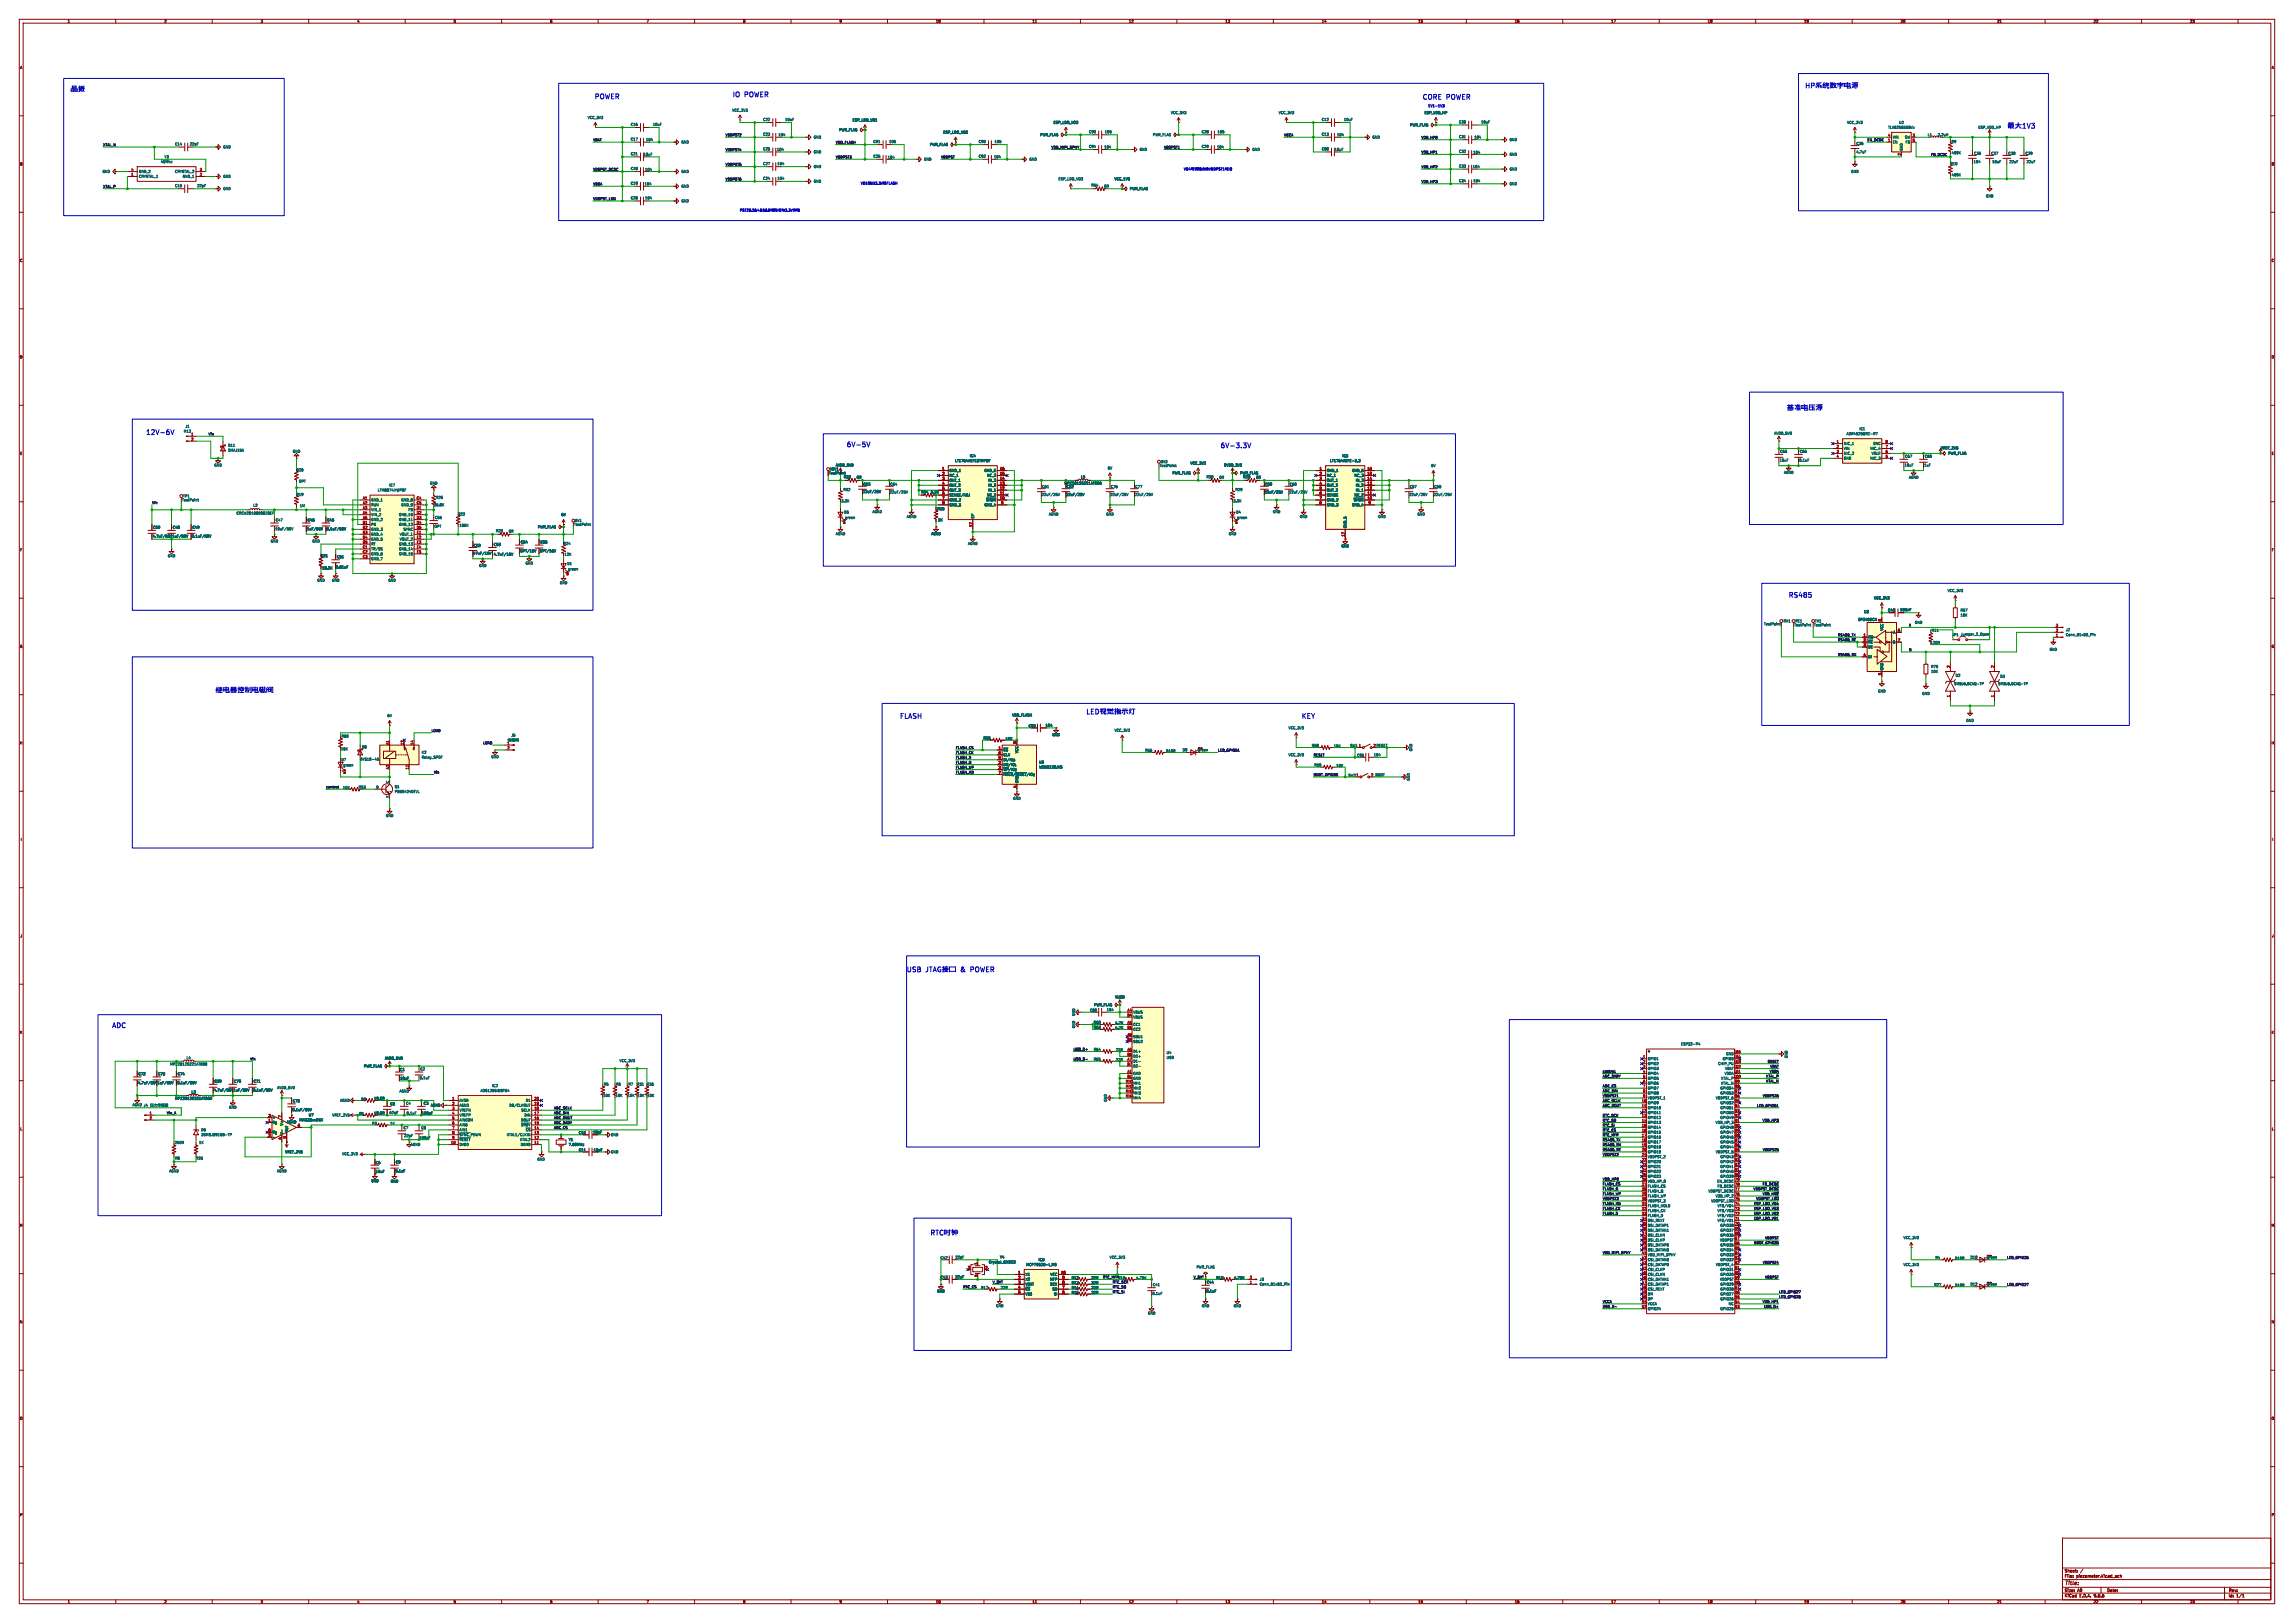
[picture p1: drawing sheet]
<svg xmlns="http://www.w3.org/2000/svg" width="1189mm" height="841mm" viewBox="0 0 1189 841" stroke-linecap="round" stroke-linejoin="round" font-family="sans-serif">
<defs><g id="words">
<g font-size="3.5" fill="#0000c2">
<text x="37" y="48">þÿfvc/</text>
<text x="308" y="52">POWER</text>
<text x="380" y="51">IO POWER</text>
<text x="737" y="52">CORE POWER</text>
<text x="926" y="213">þÿWúQÆu5S‹n•</text>
<text x="76" y="226">12V-6V</text>
<text x="439" y="232">6V-5V</text>
<text x="633" y="232">6V-3.3V</text>
<text x="927" y="310">RS485</text>
<text x="466" y="373">FLASH</text>
<text x="675" y="373">KEY</text>
<text x="497" y="504">&amp;</text>
<text x="502" y="504">POWER</text>
<text x="58" y="533">ADC</text>
</g>
<text font-size="2.8" fill="#840000" x="1070" y="822">Title:</text>
<g font-size="2.1" fill="#840000">
<text x="1070" y="815">Sheet:</text>
<text x="1070" y="818">File:</text>
<text x="1076" y="818">piezometer.kicad_sch</text>
<text x="1070" y="828">KiCad</text>
<text x="1070" y="825">Size:</text>
<text x="1077" y="825">A0</text>
<text x="1078" y="828">E.D.A.</text>
<text x="1085" y="828">9.0.6</text>
<text x="1092" y="825">Date:</text>
<text x="1155" y="825">Rev:</text>
<text x="1155" y="828">Id:</text>
<text x="1159" y="828">1/1</text>
</g>
<g font-size="1.8" fill="#840000">
<text x="35" y="12">1</text>
<text x="85" y="12">2</text>
<text x="135" y="12">3</text>
<text x="185" y="12">4</text>
<text x="235" y="12">5</text>
<text x="285" y="12">6</text>
<text x="335" y="12">7</text>
<text x="385" y="12">8</text>
<text x="435" y="12">9</text>
<text x="485" y="12">10</text>
<text x="535" y="12">11</text>
<text x="585" y="12">12</text>
<text x="635" y="12">13</text>
<text x="685" y="12">14</text>
<text x="735" y="12">15</text>
<text x="785" y="12">16</text>
<text x="835" y="12">17</text>
<text x="885" y="12">18</text>
<text x="935" y="12">19</text>
<text x="985" y="12">20</text>
<text x="1035" y="12">21</text>
<text x="1085" y="12">22</text>
<text x="1135" y="12">23</text>
<text x="10" y="36">A</text>
<text x="1177" y="36">A</text>
<text x="10" y="86">B</text>
<text x="1177" y="86">B</text>
<text x="10" y="136">C</text>
<text x="1177" y="136">C</text>
<text x="10" y="186">D</text>
<text x="1177" y="186">D</text>
<text x="10" y="236">E</text>
<text x="1177" y="236">E</text>
<text x="430" y="246">TestPoint</text>
<text x="10" y="286">F</text>
<text x="1177" y="286">F</text>
<text x="166" y="289">R21</text>
<text x="978" y="317">C40</text>
<text x="10" y="336">G</text>
<text x="1177" y="336">G</text>
<text x="10" y="386">H</text>
<text x="1177" y="386">H</text>
<text x="11" y="436">I</text>
<text x="1178" y="436">I</text>
<text x="10" y="486">J</text>
<text x="1177" y="486">J</text>
<text x="10" y="536">K</text>
<text x="1177" y="536">K</text>
<text x="187" y="571">R2</text>
<text x="194" y="570">49.9R</text>
<text x="194" y="578">49.9R</text>
<text x="10" y="586">L</text>
<text x="307" y="588">18pF</text>
<text x="1177" y="586">L</text>
<text x="10" y="636">M</text>
<text x="1177" y="636">M</text>
<text x="555" y="663">R12</text>
<text x="555" y="666">R13</text>
<text x="630" y="663">R18</text>
<text x="555" y="671">R15</text>
<text x="555" y="668">R14</text>
<text x="10" y="686">N</text>
<text x="1177" y="686">N</text>
<text x="10" y="736">O</text>
<text x="1177" y="736">O</text>
<text x="10" y="786">P</text>
<text x="1177" y="786">P</text>
<text x="35" y="831">1</text>
<text x="85" y="831">2</text>
<text x="135" y="831">3</text>
<text x="185" y="831">4</text>
<text x="235" y="831">5</text>
<text x="285" y="831">6</text>
<text x="335" y="831">7</text>
<text x="385" y="831">8</text>
<text x="435" y="831">9</text>
<text x="485" y="831">10</text>
<text x="535" y="831">11</text>
<text x="585" y="831">12</text>
<text x="635" y="831">13</text>
<text x="685" y="831">14</text>
<text x="735" y="831">15</text>
<text x="785" y="831">16</text>
<text x="835" y="831">17</text>
<text x="885" y="831">18</text>
<text x="935" y="831">19</text>
<text x="985" y="831">20</text>
<text x="1035" y="831">21</text>
<text x="1085" y="831">22</text>
<text x="1135" y="831">23</text>
</g>
<g font-size="1.8" fill="#006464">
<text x="379" y="58">VCC_3V3</text>
<text x="607" y="59">VCC_3V3</text>
<text x="663" y="59">VCC_3V3</text>
<text x="738" y="59">ESP_VDD_HP</text>
<text x="304" y="62">VCC_3V3</text>
<text x="327" y="65">C16</text>
<text x="338" y="65">10uF</text>
<text x="395" y="63">C22</text>
<text x="407" y="63">10uF</text>
<text x="442" y="63">ESP_LDO_VO1</text>
<text x="546" y="64">ESP_LDO_VO3</text>
<text x="685" y="63">C12</text>
<text x="696" y="63">10uF</text>
<text x="731" y="66">PWR_FLAG</text>
<text x="756" y="64">C30</text>
<text x="768" y="64">10uF</text>
<text x="957" y="64">VCC_3V3</text>
<text x="984" y="64">U2</text>
<text x="395" y="70">C23</text>
<text x="403" y="71">104</text>
<text x="422" y="72">GND</text>
<text x="435" y="68">PWR_FLAG</text>
<text x="489" y="69">ESP_LDO_VO2</text>
<text x="539" y="71">PWR_FLAG</text>
<text x="564" y="69">C93</text>
<text x="572" y="69">105</text>
<text x="597" y="71">PWR_FLAG</text>
<text x="623" y="69">C28</text>
<text x="631" y="69">105</text>
<text x="685" y="70">C13</text>
<text x="693" y="71">104</text>
<text x="711" y="72">GND</text>
<text x="756" y="72">C31</text>
<text x="764" y="72">104</text>
<text x="979" y="67">TLV62565DBVx</text>
<text x="981" y="72">VIN</text>
<text x="987" y="72">SW</text>
<text x="999" y="71">L1</text>
<text x="1004" y="71">2.2uH</text>
<text x="1025" y="67">ESP_VDD_HP</text>
<text x="91" y="76">C14</text>
<text x="98" y="76">22pF</text>
<text x="116" y="77">GND</text>
<text x="327" y="73">C17</text>
<text x="335" y="73">104</text>
<text x="353" y="75">GND</text>
<text x="453" y="74">C91</text>
<text x="461" y="74">105</text>
<text x="482" y="76">PWR_FLAG</text>
<text x="507" y="74">C90</text>
<text x="515" y="74">105</text>
<text x="564" y="77">C94</text>
<text x="572" y="77">104</text>
<text x="623" y="77">C29</text>
<text x="631" y="77">104</text>
<text x="782" y="73">GND</text>
<text x="962" y="75">C35</text>
<text x="981" y="75">EN</text>
<text x="988" y="75">FB</text>
<text x="1011" y="74">R9</text>
<text x="85" y="82">Y3</text>
<text x="327" y="81">C21</text>
<text x="333" y="81">10uF</text>
<text x="395" y="78">C26</text>
<text x="403" y="78">104</text>
<text x="422" y="80">GND</text>
<text x="453" y="82">C25</text>
<text x="460" y="82">104</text>
<text x="479" y="83">GND</text>
<text x="507" y="82">C92</text>
<text x="515" y="82">104</text>
<text x="533" y="83">GND</text>
<text x="591" y="78">GND</text>
<text x="649" y="78">GND</text>
<text x="685" y="78">C88</text>
<text x="692" y="78">10uF</text>
<text x="756" y="79">C32</text>
<text x="763" y="80">104</text>
<text x="782" y="81">GND</text>
<text x="962" y="80">4.7uF</text>
<text x="986" y="78" transform="rotate(-90 986 78)">GND</text>
<text x="1011" y="80">499K</text>
<text x="1023" y="80">C36</text>
<text x="1032" y="80">C37</text>
<text x="1041" y="80">C38</text>
<text x="1050" y="80">C39</text>
<text x="53" y="90">GND</text>
<text x="72" y="90">GND_2</text>
<text x="83" y="85">40Mhz</text>
<text x="91" y="90">CRYSTAL_2</text>
<text x="327" y="88">C18</text>
<text x="334" y="89">104</text>
<text x="353" y="90">GND</text>
<text x="395" y="86">C27</text>
<text x="403" y="86">104</text>
<text x="422" y="87">GND</text>
<text x="756" y="87">C33</text>
<text x="763" y="87">104</text>
<text x="782" y="88">GND</text>
<text x="959" y="90">GND</text>
<text x="1011" y="86">R10</text>
<text x="1023" y="85">104</text>
<text x="1032" y="85">10uF</text>
<text x="1041" y="85">22uF</text>
<text x="1050" y="85">22uF</text>
<text x="72" y="92">CRYSTAL_1</text>
<text x="95" y="92">GND_1</text>
<text x="116" y="92">GND</text>
<text x="327" y="96">C19</text>
<text x="395" y="93">C24</text>
<text x="403" y="93">104</text>
<text x="422" y="95">GND</text>
<text x="548" y="94">ESP_LDO_VO3</text>
<text x="578" y="94">VCC_1V8</text>
<text x="756" y="95">C34</text>
<text x="763" y="95">104</text>
<text x="1011" y="92">499K</text>
<text x="91" y="97">C15</text>
<text x="102" y="97">22pF</text>
<text x="116" y="99">GND</text>
<text x="334" y="96">104</text>
<text x="353" y="97">GND</text>
<text x="565" y="97">R54</text>
<text x="572" y="97">0R</text>
<text x="585" y="99">PWR_FLAG</text>
<text x="782" y="96">GND</text>
<text x="327" y="103">C20</text>
<text x="334" y="103">104</text>
<text x="353" y="105">GND</text>
<text x="1029" y="102">GND</text>
<text x="96" y="222">J1</text>
<text x="95" y="224">M12</text>
<text x="919" y="225">AVDD_5V0</text>
<text x="957" y="226">ADR4525BRZ-R7</text>
<text x="964" y="223">IC1</text>
<text x="118" y="232">D11</text>
<text x="956" y="231">NIC_1</text>
<text x="956" y="233">VIN</text>
<text x="969" y="233">NIC_4</text>
<text x="971" y="231">DNC</text>
<text x="1006" y="233">VREF_2V5</text>
<text x="118" y="234">SMAJ15A</text>
<text x="152" y="235">GND</text>
<text x="495" y="240">LT1764AEFE#TRPBF</text>
<text x="503" y="237">IC4</text>
<text x="689" y="240">LT1764AEFE-3.3</text>
<text x="696" y="237">IC5</text>
<text x="922" y="239">10uF</text>
<text x="923" y="235">C65</text>
<text x="932" y="239">0.1uF</text>
<text x="933" y="235">C66</text>
<text x="956" y="236">NIC_2</text>
<text x="956" y="238">GND</text>
<text x="969" y="238">NIC_3</text>
<text x="970" y="236">VOUT</text>
<text x="987" y="237">C67</text>
<text x="997" y="237">C68</text>
<text x="1010" y="236">PWR_FLAG</text>
<text x="111" y="242">GND</text>
<text x="154" y="244">R20</text>
<text x="430" y="244">A5V1</text>
<text x="433" y="242">AVDD_5V0</text>
<text x="492" y="245">GND_1</text>
<text x="510" y="245">GND_5</text>
<text x="574" y="243">6V</text>
<text x="601" y="242">TestPoint</text>
<text x="601" y="240">3V3</text>
<text x="608" y="246">PWR_FLAG</text>
<text x="617" y="241">VCC_3V3</text>
<text x="634" y="242">DVDD_3V3</text>
<text x="643" y="246">PWR_FLAG</text>
<text x="688" y="245">GND_1</text>
<text x="701" y="245">GND_5</text>
<text x="742" y="242">6V</text>
<text x="925" y="246">AGND</text>
<text x="987" y="242">10uF</text>
<text x="997" y="242">1uF</text>
<text x="155" y="250">OPT</text>
<text x="223" y="251">GND</text>
<text x="437" y="248">R33</text>
<text x="444" y="248">0R</text>
<text x="447" y="252">C63</text>
<text x="461" y="252">C64</text>
<text x="492" y="247">NC_1</text>
<text x="492" y="250">OUT_1</text>
<text x="511" y="247">NC_3</text>
<text x="512" y="250">IN_3</text>
<text x="552" y="251">MPZ2012S221AT000</text>
<text x="560" y="248">L5</text>
<text x="625" y="248">R30</text>
<text x="632" y="248">0R</text>
<text x="644" y="248">R28</text>
<text x="651" y="248">0R</text>
<text x="656" y="252">C59</text>
<text x="668" y="252">C60</text>
<text x="688" y="247">NC_1</text>
<text x="688" y="250">OUT_1</text>
<text x="702" y="247">NC_3</text>
<text x="703" y="250">IN_3</text>
<text x="989" y="248">AGND</text>
<text x="95" y="258">TP1</text>
<text x="154" y="257">R19</text>
<text x="196" y="255">LTM8074IY#PBF</text>
<text x="202" y="252">IC7</text>
<text x="437" y="255">R32</text>
<text x="447" y="256">22uF/25V</text>
<text x="461" y="256">22uF/25V</text>
<text x="477" y="256">R34</text>
<text x="482" y="256">6.2K</text>
<text x="492" y="252">OUT_2</text>
<text x="492" y="255">OUT_3</text>
<text x="492" y="257">SENSE/ADJ</text>
<text x="511" y="257">NC_2</text>
<text x="512" y="252">IN_2</text>
<text x="512" y="255">IN_1</text>
<text x="540" y="257">22uF/25V</text>
<text x="540" y="253">C61</text>
<text x="552" y="257">22uF/25V</text>
<text x="553" y="253">C62</text>
<text x="575" y="257">22uF/25V</text>
<text x="576" y="253">C76</text>
<text x="588" y="257">22uF/25V</text>
<text x="588" y="253">C77</text>
<text x="640" y="255">R29</text>
<text x="655" y="256">22uF/25V</text>
<text x="668" y="256">22uF/25V</text>
<text x="688" y="252">OUT_2</text>
<text x="688" y="255">OUT_3</text>
<text x="688" y="257">SENSE</text>
<text x="702" y="257">NC_2</text>
<text x="703" y="252">IN_2</text>
<text x="703" y="255">IN_1</text>
<text x="730" y="257">22uF/25V</text>
<text x="731" y="253">C57</text>
<text x="743" y="257">22uF/25V</text>
<text x="743" y="253">C58</text>
<text x="94" y="260">TestPoint</text>
<text x="131" y="263">L2</text>
<text x="155" y="263">1M</text>
<text x="192" y="260">GND_1</text>
<text x="192" y="262">RUN</text>
<text x="208" y="260">GND_8</text>
<text x="208" y="262">GND_9</text>
<text x="225" y="262">36.8K</text>
<text x="226" y="259">R25</text>
<text x="436" y="260">3.3K</text>
<text x="492" y="260">GND_2</text>
<text x="492" y="262">GND_3</text>
<text x="510" y="262">GND_4</text>
<text x="511" y="260">~{SHDN}</text>
<text x="639" y="260">3.3K</text>
<text x="688" y="260">GND_2</text>
<text x="688" y="262">GND_3</text>
<text x="701" y="262">GND_4</text>
<text x="702" y="260">~{SHDN}</text>
<text x="122" y="267">CRCW20100000Z0EF</text>
<text x="192" y="265">VIN_1</text>
<text x="192" y="268">VIN_2</text>
<text x="207" y="268">GND_10</text>
<text x="212" y="265">FB</text>
<text x="225" y="269">C56</text>
<text x="237" y="267">R22</text>
<text x="291" y="268">6V</text>
<text x="437" y="266">D5</text>
<text x="438" y="269">green</text>
<text x="452" y="266">AGND</text>
<text x="470" y="269">AGND</text>
<text x="486" y="265">R35</text>
<text x="505" y="269" transform="rotate(-90 505 269)">EP</text>
<text x="544" y="267">AGND</text>
<text x="573" y="267">GND</text>
<text x="641" y="266">D4</text>
<text x="641" y="269">green</text>
<text x="660" y="266">GND</text>
<text x="674" y="269">GND</text>
<text x="714" y="269">GND</text>
<text x="735" y="267">GND</text>
<text x="79" y="274">C50</text>
<text x="89" y="274">C48</text>
<text x="100" y="274">C49</text>
<text x="143" y="275">10uF/50V</text>
<text x="143" y="270">C47</text>
<text x="159" y="275">1uF/50V</text>
<text x="159" y="270">C46</text>
<text x="169" y="275">0.1uF/50V</text>
<text x="169" y="270">C45</text>
<text x="192" y="270">GND_2</text>
<text x="192" y="273">PG</text>
<text x="192" y="275">GND_3</text>
<text x="207" y="270">GND_11</text>
<text x="207" y="273">GND_12</text>
<text x="209" y="275">SYNC</text>
<text x="225" y="274">OPT</text>
<text x="238" y="273">100K</text>
<text x="257" y="276">R23</text>
<text x="279" y="274">PWR_FLAG</text>
<text x="297" y="273">TestPoint</text>
<text x="298" y="271">6V1</text>
<text x="486" y="270">2K</text>
<text x="698" y="274" transform="rotate(-90 698 274)">GND_6</text>
<text x="79" y="279">4.7uF/50V</text>
<text x="89" y="279">1uF/50V</text>
<text x="99" y="279">0.1uF/50V</text>
<text x="140" y="281">GND</text>
<text x="162" y="281">GND</text>
<text x="192" y="278">GND_4</text>
<text x="192" y="280">GND_5</text>
<text x="207" y="278">VOUT_1</text>
<text x="207" y="280">VOUT_2</text>
<text x="264" y="276">0R</text>
<text x="270" y="282">C54</text>
<text x="280" y="282">C55</text>
<text x="433" y="277">AGND</text>
<text x="483" y="277">AGND</text>
<text x="637" y="277">GND</text>
<text x="192" y="283">RT</text>
<text x="192" y="285">TR/SS</text>
<text x="192" y="288">GND_6</text>
<text x="207" y="283">GND_13</text>
<text x="207" y="285">GND_14</text>
<text x="207" y="288">GND_15</text>
<text x="245" y="288">47uF/16V</text>
<text x="245" y="284">C52</text>
<text x="256" y="283">C53</text>
<text x="270" y="286">OPT/16V</text>
<text x="280" y="286">OPT/16V</text>
<text x="292" y="283">R24</text>
<text x="502" y="283">AGND</text>
<text x="695" y="284">GND</text>
<text x="87" y="289">GND</text>
<text x="175" y="289">C51</text>
<text x="192" y="290">GND_7</text>
<text x="248" y="294">GND</text>
<text x="256" y="288">4.7uF/16V</text>
<text x="272" y="293">GND</text>
<text x="292" y="288">12K</text>
<text x="294" y="293">D1</text>
<text x="167" y="295">18.2K</text>
<text x="174" y="295">0.01uF</text>
<text x="294" y="296">green</text>
<text x="164" y="302">GND</text>
<text x="172" y="302">GND</text>
<text x="201" y="302">GND</text>
<text x="290" y="303">GND</text>
<text x="971" y="311">VCC_3V3</text>
<text x="1009" y="307">VCC_3V3</text>
<text x="966" y="318">U3</text>
<text x="985" y="317">100nF</text>
<text x="1016" y="317">R57</text>
<text x="924" y="323">RX1</text>
<text x="930" y="323">RE1</text>
<text x="941" y="323">TX1</text>
<text x="963" y="322">SP3485CN</text>
<text x="992" y="323">GND</text>
<text x="1016" y="320">10K</text>
<text x="914" y="324">TestPoint</text>
<text x="930" y="325">TestPoint</text>
<text x="940" y="325">TestPoint</text>
<text x="976" y="327" transform="rotate(-90 976 327)">VCC</text>
<text x="981" y="329">A</text>
<text x="1001" y="328">R11</text>
<text x="1012" y="330">JP1</text>
<text x="1016" y="330">Jumper_2_Open</text>
<text x="1071" y="327">J2</text>
<text x="1071" y="330">Conn_01x03_Pin</text>
<text x="968" y="331">RO</text>
<text x="968" y="334">~{RE}</text>
<text x="981" y="334">B</text>
<text x="1000" y="334">120R</text>
<text x="968" y="336">DE</text>
<text x="968" y="341">DI</text>
<text x="1062" y="337">GND</text>
<text x="976" y="347" transform="rotate(-90 976 347)">GND</text>
<text x="1001" y="346">R70</text>
<text x="1001" y="349">10K</text>
<text x="1013" y="351">D2</text>
<text x="1037" y="351">D3</text>
<text x="973" y="359">GND</text>
<text x="1013" y="355">SMBJ6.0CAQ-TP</text>
<text x="1036" y="355">SMBJ6.0CAQ-TP</text>
<text x="996" y="360">GND</text>
<text x="201" y="372">6V</text>
<text x="525" y="371">VDD_FLASH</text>
<text x="533" y="377">C95</text>
<text x="542" y="377">104</text>
<text x="1019" y="374">GND</text>
<text x="177" y="382">R60</text>
<text x="265" y="382">J5</text>
<text x="510" y="383">R55</text>
<text x="521" y="384">10K</text>
<text x="545" y="382">GND</text>
<text x="578" y="379">VCC_3V3</text>
<text x="668" y="378">VCC_3V3</text>
<text x="177" y="389">10K</text>
<text x="187" y="388">D8</text>
<text x="520" y="389">~{CS}</text>
<text x="593" y="390">R56</text>
<text x="604" y="390">510R</text>
<text x="613" y="389">D9</text>
<text x="621" y="389">green</text>
<text x="680" y="387">R58</text>
<text x="691" y="387">10K</text>
<text x="732" y="389" transform="rotate(-90 732 389)">GND</text>
<text x="177" y="395">D7</text>
<text x="186" y="394">BYS10-45</text>
<text x="218" y="391">K2</text>
<text x="218" y="393">Relay_SPDT</text>
<text x="255" y="393">GND</text>
<text x="520" y="392">CLK</text>
<text x="520" y="395">DI/IO_{0}</text>
<text x="528" y="390" transform="rotate(-90 528 390)">VCC</text>
<text x="538" y="396">U5</text>
<text x="668" y="392">VCC_3V3</text>
<text x="703" y="392">C96</text>
<text x="712" y="392">104</text>
<text x="178" y="397">green</text>
<text x="520" y="397">DO/IO_{1}</text>
<text x="520" y="400">~{WP}/IO_{2}</text>
<text x="538" y="398">W25Q128JVS</text>
<text x="681" y="397">R59</text>
<text x="692" y="398">10K</text>
<text x="202" y="406" transform="rotate(-90 202 406)">C</text>
<text x="520" y="402">~{HOLD}/~{RESET}/IO_{3}</text>
<text x="528" y="406" transform="rotate(-90 528 406)">GND</text>
<text x="699" y="403">SW21</text>
<text x="710" y="402">2 BOOT</text>
<text x="731" y="405" transform="rotate(-90 731 405)">GND</text>
<text x="178" y="409">10K</text>
<text x="186" y="409">R53</text>
<text x="195" y="409">B</text>
<text x="202" y="413" transform="rotate(-90 202 413)">E</text>
<text x="204" y="411">PBSS4240TVL</text>
<text x="204" y="409">Q1</text>
<text x="525" y="415">GND</text>
<text x="200" y="424">GND</text>
<text x="567" y="522">PWR_FLAG</text>
<text x="578" y="517">VUSB</text>
<text x="557" y="527" transform="rotate(-90 557 527)">GND</text>
<text x="565" y="524">C89</text>
<text x="574" y="524">104</text>
<text x="587" y="525">VBUS</text>
<text x="587" y="528">VBUS</text>
<text x="557" y="533" transform="rotate(-90 557 533)">GND</text>
<text x="567" y="531">R62</text>
<text x="567" y="533">R63</text>
<text x="578" y="531">4.7K</text>
<text x="578" y="534">4.7K</text>
<text x="587" y="532">CC1</text>
<text x="587" y="534">CC2</text>
<text x="587" y="538">SBU1</text>
<text x="567" y="545">R64</text>
<text x="587" y="541">SBU2</text>
<text x="587" y="546">D1+</text>
<text x="871" y="542">ESP32-P4</text>
<text x="97" y="549">L4</text>
<text x="199" y="549">AVDD_5V0</text>
<text x="321" y="551">VCC_3V3</text>
<text x="567" y="550">R65</text>
<text x="587" y="548">D2+</text>
<text x="587" y="551">D1-</text>
<text x="605" y="546">U4</text>
<text x="605" y="549">USB</text>
<text x="854" y="550">GPIO1</text>
<text x="893" y="550">GPIO0</text>
<text x="895" y="547">GND</text>
<text x="927" y="548" transform="rotate(-90 927 548)">GND</text>
<text x="72" y="557">C72</text>
<text x="82" y="557">C73</text>
<text x="88" y="552">MPZ2012S221AT000</text>
<text x="92" y="557">C74</text>
<text x="188" y="553">PWR_FLAG</text>
<text x="207" y="555">C1</text>
<text x="218" y="555">C2</text>
<text x="587" y="553">D2-</text>
<text x="587" y="557">GND</text>
<text x="854" y="552">GPIO2</text>
<text x="854" y="555">GPIO3</text>
<text x="854" y="557">GPIO4</text>
<text x="890" y="552">CHIP_PU</text>
<text x="894" y="557">VDDA</text>
<text x="894" y="555">VBAT</text>
<text x="71" y="562">4.7uF/50V</text>
<text x="82" y="562">1uF/50V</text>
<text x="92" y="562">0.1uF/50V</text>
<text x="111" y="561">C69</text>
<text x="121" y="561">C70</text>
<text x="131" y="561">C71</text>
<text x="207" y="560">10uF</text>
<text x="217" y="559">0.1uF</text>
<text x="255" y="563">IC2</text>
<text x="313" y="563">R5</text>
<text x="319" y="563">R6</text>
<text x="326" y="563">R7</text>
<text x="330" y="563">R31</text>
<text x="335" y="563">R36</text>
<text x="587" y="560">GND</text>
<text x="854" y="560">GPIO5</text>
<text x="854" y="562">GPIO6</text>
<text x="892" y="562">XTAL_N</text>
<text x="892" y="560">XTAL_P</text>
<text x="99" y="567">L3</text>
<text x="111" y="566">4.7uF/50V</text>
<text x="121" y="566">1uF/50V</text>
<text x="131" y="566">0.1uF/50V</text>
<text x="144" y="564">AVDD_5V0</text>
<text x="207" y="566">AGND</text>
<text x="249" y="566">ADS1255IDBTG4</text>
<text x="313" y="569">10K</text>
<text x="319" y="569">10K</text>
<text x="325" y="569">10K</text>
<text x="330" y="569">10K</text>
<text x="335" y="569">10K</text>
<text x="587" y="567">MH3</text>
<text x="587" y="570">MH4</text>
<text x="854" y="565">GPIO7</text>
<text x="854" y="567">GPIO8</text>
<text x="854" y="570">VDDPST_1</text>
<text x="889" y="570">VDDPST_6</text>
<text x="892" y="565">GPIO54</text>
<text x="892" y="567">GPIO53</text>
<text x="69" y="573">AGND J4</text>
<text x="91" y="570">MPZ2012S221AT000</text>
<text x="119" y="575">GND</text>
<text x="151" y="576">0.1uF/50V</text>
<text x="152" y="571">C75</text>
<text x="176" y="571">AGND</text>
<text x="202" y="573">C5</text>
<text x="210" y="573">C4</text>
<text x="219" y="573">C3</text>
<text x="223" y="574">AGND</text>
<text x="238" y="571">AVDD</text>
<text x="238" y="574">AGND</text>
<text x="264" y="574">D0/CLKOUT</text>
<text x="272" y="571">D1</text>
<text x="574" y="571" transform="rotate(-90 574 571)">GND</text>
<text x="854" y="572">GPIO9</text>
<text x="854" y="575">GPIO10</text>
<text x="892" y="572">GPIO52</text>
<text x="892" y="575">GPIO51</text>
<text x="141" y="580">+</text>
<text x="155" y="581">INA333xxDGK</text>
<text x="160" y="579">U7</text>
<text x="172" y="579">VREF_2V5</text>
<text x="186" y="578">R1</text>
<text x="202" y="577">47uF</text>
<text x="211" y="578">0.1uF</text>
<text x="218" y="578">100pF</text>
<text x="238" y="576">VREFN</text>
<text x="238" y="579">VREFP</text>
<text x="238" y="581">AINCOM</text>
<text x="270" y="581">DOUT</text>
<text x="270" y="576">SCLK</text>
<text x="272" y="579">DIN</text>
<text x="854" y="577">GPIO11</text>
<text x="854" y="580">GPIO12</text>
<text x="892" y="577">GPIO50</text>
<text x="892" y="580">GPIO49</text>
<text x="104" y="586">D6</text>
<text x="141" y="583">Rg</text>
<text x="141" y="588">Rg</text>
<text x="147" y="588" transform="rotate(-90 147 588)">V-</text>
<text x="147" y="583" transform="rotate(-90 147 583)">V+</text>
<text x="149" y="582">AGND</text>
<text x="149" y="587" transform="rotate(-90 149 587)">Ref</text>
<text x="193" y="583">R3</text>
<text x="202" y="583">1K</text>
<text x="209" y="585">C7</text>
<text x="218" y="585">C8</text>
<text x="238" y="584">AIN0</text>
<text x="238" y="586">AIN1</text>
<text x="270" y="584">~{DRDY}</text>
<text x="272" y="586">~{CS}</text>
<text x="300" y="588">C10</text>
<text x="854" y="583">GPIO13</text>
<text x="854" y="585">GPIO14</text>
<text x="854" y="588">GPIO15</text>
<text x="889" y="583">VDD_HP_3</text>
<text x="892" y="585">GPIO48</text>
<text x="892" y="588">GPIO47</text>
<text x="90" y="593">250R</text>
<text x="103" y="593">1K</text>
<text x="104" y="589">3SMBJ5918B-TP</text>
<text x="209" y="589">22pF</text>
<text x="213" y="594">AGND</text>
<text x="217" y="590">100pF</text>
<text x="238" y="589">~{SYNC_}PDWN</text>
<text x="238" y="591">~{RESET}</text>
<text x="238" y="594">DVDD</text>
<text x="263" y="589">XTAL1/CLKIN</text>
<text x="269" y="591">XTAL2</text>
<text x="270" y="594">DGND</text>
<text x="295" y="591">Y1</text>
<text x="295" y="594">7.68MHz</text>
<text x="316" y="589">GND</text>
<text x="854" y="590">GPIO16</text>
<text x="854" y="593">GPIO17</text>
<text x="892" y="590">GPIO46</text>
<text x="892" y="593">GPIO45</text>
<text x="148" y="598">VREF_2V5</text>
<text x="177" y="599">VCC_3V3</text>
<text x="300" y="597">C11</text>
<text x="308" y="597">18pF</text>
<text x="316" y="598">GND</text>
<text x="854" y="595">GPIO18</text>
<text x="854" y="598">GPIO19</text>
<text x="889" y="598">VDDPST_5</text>
<text x="892" y="595">GPIO44</text>
<text x="91" y="601">R8</text>
<text x="101" y="601">R26</text>
<text x="195" y="603">C6</text>
<text x="205" y="603">C9</text>
<text x="278" y="602">GND</text>
<text x="854" y="600">VDDPST_2</text>
<text x="854" y="603">GPIO20</text>
<text x="854" y="605">GPIO21</text>
<text x="892" y="600">GPIO43</text>
<text x="892" y="603">GPIO42</text>
<text x="892" y="605">GPIO41</text>
<text x="88" y="608">AGND</text>
<text x="143" y="608">AGND</text>
<text x="195" y="608">10uF</text>
<text x="205" y="608">0.1uF</text>
<text x="854" y="608">GPIO22</text>
<text x="854" y="610">GPIO23</text>
<text x="892" y="608">GPIO40</text>
<text x="892" y="610">GPIO39</text>
<text x="192" y="613">GND</text>
<text x="202" y="613">GND</text>
<text x="854" y="613">VDD_HP_0</text>
<text x="854" y="616">FLASH_CS</text>
<text x="890" y="613">EN_DCDC</text>
<text x="890" y="616">FB_DCDC</text>
<text x="854" y="618">FLASH_Q</text>
<text x="854" y="621">FLASH_WP</text>
<text x="854" y="623">VDDPST_3</text>
<text x="885" y="618">VDDPST_DCDC</text>
<text x="887" y="623">VDDPST_LDO</text>
<text x="889" y="621">VDD_HP_2</text>
<text x="854" y="626">FLASH_HOLD</text>
<text x="854" y="628">FLASH_CK</text>
<text x="890" y="626">VFB/VO4</text>
<text x="890" y="628">VFB/VO3</text>
<text x="854" y="631">FLASH_D</text>
<text x="854" y="633">DSI_REXT</text>
<text x="854" y="636">DSI_DATAP1</text>
<text x="890" y="631">VFB/VO2</text>
<text x="890" y="633">VFB/VO1</text>
<text x="892" y="636">GPIO38</text>
<text x="854" y="638">DSI_DATAN1</text>
<text x="854" y="641">DSI_CLKN</text>
<text x="892" y="638">GPIO37</text>
<text x="892" y="641">GPIO36</text>
<text x="854" y="643">DSI_CLKP</text>
<text x="854" y="646">DSI_DATAP0</text>
<text x="891" y="643">VDDPST</text>
<text x="892" y="646">GPIO35</text>
<text x="986" y="642">VCC_3V3</text>
<text x="495" y="652">22pF</text>
<text x="518" y="652">Y4</text>
<text x="538" y="654">IC8</text>
<text x="575" y="652">VCC_3V3</text>
<text x="854" y="649">DSI_DATAN0</text>
<text x="854" y="651">VDD_MIPI_DPHY</text>
<text x="854" y="654">CSI_DATAN0</text>
<text x="892" y="649">GPIO34</text>
<text x="892" y="651">GPIO33</text>
<text x="892" y="654">GPIO32</text>
<text x="1003" y="653">R4</text>
<text x="1013" y="653">510R</text>
<text x="1021" y="652">D10</text>
<text x="1030" y="652">green</text>
<text x="512" y="655">Crystal_GND23</text>
<text x="532" y="656">MCP79520-I_MS</text>
<text x="620" y="657">PWR_FLAG</text>
<text x="854" y="656">CSI_DATAP0</text>
<text x="854" y="659">CSI_CLKP</text>
<text x="889" y="656">VDDPST_4</text>
<text x="892" y="659">GPIO31</text>
<text x="986" y="656">VCC_3V3</text>
<text x="495" y="663">22pF</text>
<text x="531" y="661">X1</text>
<text x="531" y="664">X2</text>
<text x="544" y="664">MFP</text>
<text x="544" y="661">VCC</text>
<text x="565" y="663">22R</text>
<text x="565" y="666">22R</text>
<text x="589" y="663">4.75K</text>
<text x="625" y="665">C44</text>
<text x="640" y="663">4.75K</text>
<text x="653" y="664">J3</text>
<text x="854" y="661">CSI_CLKN</text>
<text x="854" y="664">CSI_DATAN1</text>
<text x="891" y="664">VDDPST</text>
<text x="892" y="661">GPIO30</text>
<text x="486" y="670">GND</text>
<text x="508" y="668">R17</text>
<text x="518" y="668">22R</text>
<text x="531" y="666">VBAT</text>
<text x="531" y="669">~{CS}</text>
<text x="531" y="671">VSS</text>
<text x="544" y="666">SCK</text>
<text x="545" y="669">SO</text>
<text x="546" y="671">SI</text>
<text x="565" y="671">22R</text>
<text x="565" y="668">22R</text>
<text x="597" y="671">0.1uF</text>
<text x="597" y="667">C41</text>
<text x="625" y="670">0.1uF</text>
<text x="653" y="666">Conn_01x02_Pin</text>
<text x="854" y="666">CSI_DATAP1</text>
<text x="854" y="669">CSI_REXT</text>
<text x="854" y="671">DM</text>
<text x="892" y="666">GPIO29</text>
<text x="892" y="669">GPIO28</text>
<text x="892" y="671">GPIO27</text>
<text x="1002" y="667">R27</text>
<text x="1013" y="667">510R</text>
<text x="1021" y="666">D12</text>
<text x="1030" y="666">green</text>
<text x="516" y="678">GND</text>
<text x="623" y="678">GND</text>
<text x="639" y="678">GND</text>
<text x="854" y="674">DP</text>
<text x="854" y="677">VCCA</text>
<text x="892" y="674">GPIO26</text>
<text x="896" y="677">NC</text>
<text x="595" y="681">GND</text>
<text x="854" y="679">GPIO24</text>
<text x="892" y="679">GPIO25</text>
</g>
<text font-size="1.8" fill="#0000c2" x="740" y="56">1V1-1V3</text>
<g font-size="1.8" fill="#0f0f0f">
<text x="376" y="71">VDDPST2</text>
<text x="665" y="71">VCCA</text>
<text x="53" y="76">XTAL_N</text>
<text x="307" y="73">VBAT</text>
<text x="433" y="75">VDD_FLASH</text>
<text x="545" y="77">VDD_MIPI_DPHY</text>
<text x="603" y="77">VDDPST1</text>
<text x="737" y="72">VDD_HP0</text>
<text x="968" y="73">EN_DCDC</text>
<text x="376" y="78">VDDPST4</text>
<text x="433" y="82">VDDPST3</text>
<text x="488" y="82">VDDPST</text>
<text x="737" y="80">VDD_HP1</text>
<text x="1001" y="81">FB_DCDC</text>
<text x="307" y="89">VDDPST_DCDC</text>
<text x="376" y="86">VDDPST5</text>
<text x="737" y="87">VDD_HP2</text>
<text x="376" y="94">VDDPST6</text>
<text x="737" y="95">VDD_HP3</text>
<text x="53" y="97">XTAL_P</text>
<text x="307" y="96">VDDA</text>
<text x="307" y="104">VDDPST_LDO</text>
<text x="108" y="226">Vin</text>
<text x="79" y="261">Vin</text>
<text x="952" y="330">RS485_TX</text>
<text x="989" y="325">A</text>
<text x="952" y="332">RS485_RE</text>
<text x="952" y="340">RS485_RX</text>
<text x="989" y="337">B</text>
<text x="224" y="379">LOAD</text>
<text x="250" y="386">LOAD</text>
<text x="495" y="388">FLASH_CS</text>
<text x="631" y="390">LED_GPIO51</text>
<text x="495" y="396">FLASH_Q</text>
<text x="495" y="391">FLASH_CK</text>
<text x="495" y="393">FLASH_D</text>
<text x="681" y="392">RESET</text>
<text x="225" y="401">Vin</text>
<text x="495" y="401">FLASH_HD</text>
<text x="495" y="398">FLASH_WP</text>
<text x="681" y="402">BOOT_GPIO35</text>
<text x="169" y="409">control</text>
<text x="556" y="544">USB_D+</text>
<text x="130" y="550">Vin</text>
<text x="556" y="550">USB_D-</text>
<text x="916" y="551">RESET</text>
<text x="831" y="556">control</text>
<text x="917" y="556">VDDA</text>
<text x="917" y="553">VBAT</text>
<text x="831" y="558">ADC_DADY</text>
<text x="831" y="564">ADC_CS</text>
<text x="915" y="561">XTAL_N</text>
<text x="915" y="558">XTAL_P</text>
<text x="831" y="566">ADC_DIN</text>
<text x="831" y="569">VDDPST1</text>
<text x="914" y="569">VDDPST6</text>
<text x="287" y="575">ADC_SCLK</text>
<text x="831" y="571">ADC_SCLK</text>
<text x="831" y="574">ADC_DOUT</text>
<text x="911" y="574">LED_GPIO51</text>
<text x="86" y="578">Vin_A</text>
<text x="287" y="580">ADC_DOUT</text>
<text x="287" y="578">ADC_DIN</text>
<text x="831" y="581">RTC_SO</text>
<text x="831" y="579">RTC_SCK</text>
<text x="913" y="581">VDD_HP3</text>
<text x="287" y="583">ADC_DADY</text>
<text x="287" y="585">ADC_CS</text>
<text x="831" y="586">RTC_CS</text>
<text x="831" y="584">RTC_SI</text>
<text x="831" y="591">RS485_TX</text>
<text x="831" y="589">RTC_MFP</text>
<text x="831" y="594">RS485_RX</text>
<text x="831" y="597">RS485_RE</text>
<text x="831" y="599">VDDPST2</text>
<text x="914" y="597">VDDPST5</text>
<text x="831" y="612">VDD_HP0</text>
<text x="831" y="614">FLASH_CS</text>
<text x="831" y="617">FLASH_Q</text>
<text x="909" y="617">VDDPST_DCDC</text>
<text x="913" y="614">FB_DCDC</text>
<text x="831" y="622">VDDPST3</text>
<text x="831" y="619">FLASH_WP</text>
<text x="910" y="622">VDDPST_LDO</text>
<text x="913" y="619">VDD_HP2</text>
<text x="922" y="621" transform="rotate(-90 922 621)">EN_DCDC</text>
<text x="831" y="624">FLASH_HD</text>
<text x="831" y="630">FLASH_D</text>
<text x="831" y="627">FLASH_CK</text>
<text x="909" y="624">ESP_LDO_VO4</text>
<text x="909" y="630">ESP_LDO_VO2</text>
<text x="909" y="627">ESP_LDO_VO3</text>
<text x="909" y="632">ESP_LDO_VO1</text>
<text x="909" y="645">BOOT_GPIO35</text>
<text x="915" y="642">VDDPST</text>
<text x="831" y="650">VDD_MIPI_DPHY</text>
<text x="1040" y="652">LED_GPIO26</text>
<text x="914" y="655">VDDPST4</text>
<text x="514" y="665">V_BAT</text>
<text x="572" y="663">RTC_MFP</text>
<text x="577" y="665">RTC_SCK</text>
<text x="579" y="663">R16</text>
<text x="618" y="663">V_BAT</text>
<text x="915" y="663">VDDPST</text>
<text x="499" y="668">RTC_CS</text>
<text x="577" y="670">RTC_SI</text>
<text x="577" y="668">RTC_SO</text>
<text x="922" y="670">LED_GPIO27</text>
<text x="1040" y="666">LED_GPIO27</text>
<text x="831" y="675">VCCA</text>
<text x="831" y="678">USB_D-</text>
<text x="913" y="675">VDD_HP1</text>
<text x="914" y="678">USB_D+</text>
<text x="922" y="673">LED_GPIO26</text>
</g>
<g font-size="1.8" fill="#a90000">
<text x="978" y="71">4</text>
<text x="991" y="71">3</text>
<text x="978" y="73">1</text>
<text x="991" y="73">5</text>
<text x="985" y="81" transform="rotate(-90 985 81)">2</text>
<text x="68" y="89">4</text>
<text x="103" y="89">3</text>
<text x="68" y="91">1</text>
<text x="103" y="91">2</text>
<text x="99" y="226">1</text>
<text x="99" y="228">2</text>
<text x="952" y="230">1</text>
<text x="952" y="232">2</text>
<text x="977" y="230">8</text>
<text x="977" y="232">7</text>
<text x="952" y="235">3</text>
<text x="952" y="237">4</text>
<text x="977" y="235">6</text>
<text x="977" y="237">5</text>
<text x="488" y="244">1</text>
<text x="518" y="244">16</text>
<text x="684" y="244">1</text>
<text x="709" y="244">16</text>
<text x="488" y="246">2</text>
<text x="488" y="249">3</text>
<text x="488" y="251">4</text>
<text x="518" y="246">15</text>
<text x="518" y="249">14</text>
<text x="518" y="251">13</text>
<text x="684" y="246">2</text>
<text x="684" y="249">3</text>
<text x="684" y="251">4</text>
<text x="709" y="246">15</text>
<text x="709" y="249">14</text>
<text x="709" y="251">13</text>
<text x="488" y="254">5</text>
<text x="488" y="256">6</text>
<text x="518" y="254">12</text>
<text x="518" y="256">11</text>
<text x="684" y="254">5</text>
<text x="684" y="256">6</text>
<text x="709" y="254">12</text>
<text x="709" y="256">11</text>
<text x="188" y="259">A1</text>
<text x="188" y="261">A2</text>
<text x="188" y="264">A3</text>
<text x="216" y="259">C4</text>
<text x="216" y="261">C5</text>
<text x="216" y="264">D1</text>
<text x="488" y="259">7</text>
<text x="488" y="261">8</text>
<text x="518" y="259">10</text>
<text x="519" y="261">9</text>
<text x="684" y="259">7</text>
<text x="684" y="261">8</text>
<text x="709" y="259">10</text>
<text x="709" y="261">9</text>
<text x="188" y="266">A4</text>
<text x="188" y="269">A5</text>
<text x="216" y="266">D2</text>
<text x="216" y="269">D3</text>
<text x="188" y="272">B1</text>
<text x="188" y="274">B2</text>
<text x="216" y="272">D4</text>
<text x="216" y="274">D5</text>
<text x="504" y="273" transform="rotate(-90 504 273)">17</text>
<text x="188" y="277">B3</text>
<text x="188" y="279">B4</text>
<text x="188" y="282">B5</text>
<text x="216" y="277">E1</text>
<text x="216" y="279">E2</text>
<text x="216" y="282">E3</text>
<text x="697" y="278" transform="rotate(-90 697 278)">17</text>
<text x="188" y="284">C1</text>
<text x="188" y="287">C2</text>
<text x="216" y="284">E4</text>
<text x="216" y="287">E5</text>
<text x="188" y="289">C3</text>
<text x="975" y="322" transform="rotate(-90 975 322)">8</text>
<text x="966" y="330">1</text>
<text x="984" y="327">6</text>
<text x="1065" y="330">1</text>
<text x="1065" y="327">2</text>
<text x="1065" y="325">3</text>
<text x="966" y="332">2</text>
<text x="966" y="335">3</text>
<text x="984" y="332">7</text>
<text x="966" y="340">4</text>
<text x="1011" y="346" transform="rotate(-90 1011 346)">2</text>
<text x="1034" y="346" transform="rotate(-90 1034 346)">2</text>
<text x="975" y="350" transform="rotate(-90 975 350)">5</text>
<text x="1011" y="361" transform="rotate(-90 1011 361)">1</text>
<text x="1034" y="361" transform="rotate(-90 1034 361)">1</text>
<text x="202" y="386" transform="rotate(-90 202 386)">A1</text>
<text x="209" y="386" transform="rotate(-90 209 386)">12</text>
<text x="214" y="386" transform="rotate(-90 214 386)">14</text>
<text x="263" y="386">1</text>
<text x="263" y="388">2</text>
<text x="517" y="388">1</text>
<text x="527" y="386" transform="rotate(-90 527 386)">8</text>
<text x="704" y="387">1</text>
<text x="517" y="391">6</text>
<text x="517" y="393">5</text>
<text x="517" y="396">2</text>
<text x="202" y="399" transform="rotate(-90 202 399)">A2</text>
<text x="212" y="399" transform="rotate(-90 212 399)">11</text>
<text x="517" y="399">3</text>
<text x="517" y="401">7</text>
<text x="527" y="408" transform="rotate(-90 527 408)">4</text>
<text x="584" y="527">B4</text>
<text x="584" y="524">A4</text>
<text x="584" y="533">B5</text>
<text x="584" y="531">A5</text>
<text x="584" y="539">B8</text>
<text x="584" y="537">A8</text>
<text x="584" y="545">A6</text>
<text x="899" y="546">105</text>
<text x="584" y="547">B6</text>
<text x="584" y="550">A7</text>
<text x="851" y="548">1</text>
<text x="851" y="551">2</text>
<text x="899" y="548">104</text>
<text x="899" y="551">103</text>
<text x="584" y="552">B7</text>
<text x="584" y="556">A1</text>
<text x="851" y="553">3</text>
<text x="851" y="556">4</text>
<text x="899" y="553">102</text>
<text x="899" y="556">101</text>
<text x="583" y="561">MH1</text>
<text x="583" y="564">MH2</text>
<text x="584" y="559">B1</text>
<text x="587" y="562">MH1</text>
<text x="851" y="559">5</text>
<text x="851" y="561">6</text>
<text x="851" y="564">7</text>
<text x="899" y="559">100</text>
<text x="899" y="561">99</text>
<text x="899" y="564">98</text>
<text x="234" y="570">1</text>
<text x="277" y="570">20</text>
<text x="583" y="566">MH3</text>
<text x="583" y="569">MH4</text>
<text x="587" y="565">MH2</text>
<text x="851" y="566">8</text>
<text x="851" y="569">9</text>
<text x="899" y="566">97</text>
<text x="899" y="569">96</text>
<text x="234" y="573">2</text>
<text x="234" y="575">3</text>
<text x="277" y="573">19</text>
<text x="277" y="575">18</text>
<text x="851" y="571">10</text>
<text x="851" y="574">11</text>
<text x="899" y="571">95</text>
<text x="899" y="574">94</text>
<text x="77" y="578">1</text>
<text x="77" y="580">2</text>
<text x="139" y="579">3</text>
<text x="139" y="581">1</text>
<text x="146" y="579" transform="rotate(-90 146 579)">7</text>
<text x="234" y="578">4</text>
<text x="234" y="580">5</text>
<text x="277" y="578">17</text>
<text x="277" y="580">16</text>
<text x="851" y="576">12</text>
<text x="851" y="579">13</text>
<text x="851" y="581">14</text>
<text x="899" y="576">93</text>
<text x="899" y="579">92</text>
<text x="899" y="581">91</text>
<text x="139" y="586">8</text>
<text x="154" y="584">6</text>
<text x="234" y="583">6</text>
<text x="234" y="585">7</text>
<text x="234" y="588">8</text>
<text x="277" y="583">15</text>
<text x="277" y="585">14</text>
<text x="277" y="588">13</text>
<text x="851" y="584">15</text>
<text x="851" y="586">16</text>
<text x="899" y="584">90</text>
<text x="899" y="586">89</text>
<text x="139" y="589">2</text>
<text x="146" y="591" transform="rotate(-90 146 591)">4</text>
<text x="148" y="590" transform="rotate(-90 148 590)">5</text>
<text x="234" y="593">10</text>
<text x="234" y="590">9</text>
<text x="277" y="590">12</text>
<text x="277" y="593">11</text>
<text x="851" y="589">17</text>
<text x="851" y="592">18</text>
<text x="899" y="589">88</text>
<text x="899" y="592">87</text>
<text x="851" y="594">19</text>
<text x="851" y="597">20</text>
<text x="851" y="599">21</text>
<text x="899" y="594">86</text>
<text x="899" y="597">85</text>
<text x="899" y="599">84</text>
<text x="851" y="602">22</text>
<text x="851" y="604">23</text>
<text x="899" y="602">83</text>
<text x="899" y="604">82</text>
<text x="851" y="607">24</text>
<text x="851" y="609">25</text>
<text x="851" y="612">26</text>
<text x="899" y="607">81</text>
<text x="899" y="609">80</text>
<text x="899" y="612">79</text>
<text x="851" y="614">27</text>
<text x="851" y="617">28</text>
<text x="899" y="614">78</text>
<text x="899" y="617">77</text>
<text x="851" y="620">29</text>
<text x="851" y="622">30</text>
<text x="899" y="620">76</text>
<text x="899" y="622">75</text>
<text x="851" y="625">31</text>
<text x="851" y="627">32</text>
<text x="851" y="630">33</text>
<text x="899" y="625">74</text>
<text x="899" y="627">73</text>
<text x="899" y="630">72</text>
<text x="851" y="632">34</text>
<text x="851" y="635">35</text>
<text x="899" y="632">71</text>
<text x="899" y="635">70</text>
<text x="851" y="637">36</text>
<text x="851" y="640">37</text>
<text x="899" y="637">69</text>
<text x="899" y="640">68</text>
<text x="851" y="642">38</text>
<text x="851" y="645">39</text>
<text x="851" y="647">40</text>
<text x="899" y="642">67</text>
<text x="899" y="645">66</text>
<text x="899" y="647">65</text>
<text x="851" y="650">41</text>
<text x="851" y="653">42</text>
<text x="899" y="650">64</text>
<text x="899" y="653">63</text>
<text x="502" y="658">3</text>
<text x="506" y="655" transform="rotate(-90 506 655)">1</text>
<text x="510" y="658">2</text>
<text x="851" y="655">43</text>
<text x="851" y="658">44</text>
<text x="899" y="655">62</text>
<text x="899" y="658">61</text>
<text x="506" y="662" transform="rotate(-90 506 662)">4</text>
<text x="528" y="660">1</text>
<text x="528" y="663">2</text>
<text x="528" y="665">3</text>
<text x="550" y="660">10</text>
<text x="550" y="663">9</text>
<text x="550" y="665">8</text>
<text x="648" y="665">1</text>
<text x="648" y="663">2</text>
<text x="851" y="660">45</text>
<text x="851" y="663">46</text>
<text x="851" y="665">47</text>
<text x="899" y="660">60</text>
<text x="899" y="663">59</text>
<text x="899" y="665">58</text>
<text x="528" y="668">4</text>
<text x="528" y="670">5</text>
<text x="550" y="668">7</text>
<text x="550" y="670">6</text>
<text x="851" y="668">48</text>
<text x="851" y="670">49</text>
<text x="899" y="668">57</text>
<text x="899" y="670">56</text>
<text x="851" y="673">50</text>
<text x="851" y="675">51</text>
<text x="851" y="678">52</text>
<text x="899" y="673">55</text>
<text x="899" y="675">54</text>
<text x="899" y="678">53</text>
</g>
<g font-size="1.8" fill="#009600">
<text x="700" y="387">SW1</text>
<text x="712" y="387">2 RESET</text>
<text x="578" y="545">22R</text>
<text x="578" y="550">22R</text>
<text x="487" y="653">C42</text>
<text x="487" y="663">C43</text>
</g>
</g></defs>
<g fill="none" stroke="#840000" stroke-width=".52">
<path d="M10 10h1169v821h-1169zM12 12h1165v817h-1165zM60 10v2M110 10v2M160 10v2M210 10v2M260 10v2M310 10v2M360 10v2M410 10v2M460 10v2M510 10v2"/>
<path d="M537 12h.1M560 10v2M610 10v2M660 10v2M710 10v2M760 10v2M810 10v2M860 10v2M910 10v2M960 10v2M1010 10v2M1037 12h.1"/>
<path d="M1060 10v2M1110 10v2M1160 10v2M10 60h2M93 76h3M96 74v4M97 74v4M98 76h2M112 76h1v-1l1 1-1 1v-1M112 76h.1M329 74h3M332 72v4"/>
<path d="M332 79v4M334 72v4M334 79v4M334 74h3M1049 77v3M1177 60h2M60 89v-1l-2 1 2 1v-1h1M61 89h.1M66 89h5M66 91h5M71 86h31v8h-31zM93 98h3"/>
<path d="M96 96v4M97 96v4M98 98h2M102 89h5M102 91h5M112 98h1v-1l1 1-1 1v-1M112 98h.1M112 91h1v-1l1 1-1 2v-2M112 91h.1M329 81h3M1047 82h4M1047 81h4"/>
<path d="M1049 82v3M10 110h2M1177 110h2M10 160h2M1177 160h2M10 210h2M1177 210h2M97 226h5M97 229h5M113 237v2h1l-1 1-1-1h1M113 237h.1M116 231l1 3h-3z"/>
<path d="M116 229v7M116 231h1h-3v1h1M154 236h1l-1-1-2 1h2v1M154 237h.1M10 260h2M1177 260h2M77 275h4M77 276h4M79 272v3M79 277v2M128 264h2h1h1h1h1h2M140 271h4"/>
<path d="M140 273h4M142 277v1h2l-2 1-1-1h1M142 277h.1M142 268v3M142 273v3M237 267h2l-3 1 3 1-3 1h3l-3 1 1 1v1M291 273l-1-1v1v1l1-1h1M292 272h.1M292 273h.1M292 269v3M292 269l-1 2M292 269l1 2"/>
<path d="M297 271v2M89 284v2h1l-1 1-1-1h1M89 284h.1M243 284h4M243 285h4M245 281v2M245 285v3M253 284h4M253 285h4M255 281v2M255 285v3M274 288v2h2l-2 1-1-1h1"/>
<path d="M274 288h.1M291 292h2l-1 3zM291 295h2M292 298v2h1l-1 1-1-1h1M292 298h.1M292 282l1 1h-2l2 1-2 1 2 1h-2l1 1M292 290v7M293 296l1 2v-1v1M293 295l1 2v-1v1M10 310h2M1177 310h2M10 360h2"/>
<path d="M975 353v1h2l-2 2-1-2h1M975 353h.1M997 344h2v5h-2zM998 354v2h1l-1 1-1-1h1M998 354h.1M998 343v1M998 349v2M1177 360h2M10 410h2M1177 410h2M10 460h2M1177 460h2"/>
<path d="M10 510h2M580 518v1M580 518l1 1M580 518v3M1177 510h2M566 525h3M569 522v5M570 531h2v-1l1 2 1-2v2l1-2 1 2v-1h2M570 533h2v-1l1 2 1-2v2l1-2 1 2v-1h2M571 522v5M571 525h3M579 521l-1-1v1v1l1-1h1"/>
<path d="M580 521h.1M10 560h2M570 550h2v-1l1 2 1-2v2l1-2 1 2v-1h2M570 545h2v-1l1 2 1-2v2l1-2 1 2v-1h2M851 549h2M851 551h2M851 554h2M851 556h2M851 559h2M922 546h1v-1l2 1-2 1v-1M922 546h.1M1177 560h2"/>
<path d="M851 561h2M851 564h2M851 566h2M851 569h2M851 571h2M851 574h2M851 577h2M851 579h2M899 561h3M899 564h3M899 566h3M899 569h3"/>
<path d="M899 571h3M899 574h3M899 577h3M899 579h3M851 582h2M851 584h2M851 587h2M851 589h2M851 592h2M851 594h2M851 597h2M851 599h2"/>
<path d="M899 582h3M899 584h3M899 587h3M899 589h3M899 592h3M899 594h3M899 597h3M899 599h3M10 610h2M851 602h2M851 605h2M851 607h2"/>
<path d="M851 610h2M851 612h2M851 615h2M851 617h2M851 620h2M899 602h3M899 605h3M899 607h3M899 610h3M899 612h3M899 615h3M899 617h3"/>
<path d="M899 620h3M1177 610h2M851 622h2M851 625h2M851 627h2M851 630h2M851 632h2M851 635h2M851 638h2M899 622h3M899 625h3M899 627h3"/>
<path d="M899 630h3M899 632h3M899 635h3M899 638h3M10 660h2M851 640h2M851 643h2M851 645h2M851 648h2M851 650h2M851 653h2M851 655h2"/>
<path d="M851 658h2M899 640h3M899 643h3M899 645h3M899 648h3M899 650h3M899 653h3M899 655h3M899 658h3M991 646h.1M991 644l-1 1M991 644v1"/>
<path d="M991 644v2M991 658v2M991 658l-1 1M991 658v1M1006 653h1l1-1 1 2v-2l1 2 1-2 1 2v-1h1M1024 653h7M1026 652l3 1-3 1zM1029 652v2M1031 651v-1h-1h1l-2 2M1032 651v-1h-1h1l-2 2M1177 660h2M851 660h2"/>
<path d="M851 663h2M851 665h2M851 668h2M851 671h2M851 673h2M851 676h2M851 678h2M899 660h3M899 663h3M899 665h3M899 668h3M899 671h3"/>
<path d="M899 673h3M899 676h3M899 678h3M991 660h.1M1006 667h1l1-1 1 2v-2l1 2 1-2 1 2v-1h1M1024 667h7M1026 665l3 2-3 1zM1029 665v3M1031 665v-1h-1h1l-2 2M1032 665v-1h-1h1l-2 2M10 710h2M1177 710h2"/>
<path d="M10 760h2M1177 760h2M1069 797h108v32h-108zM10 810h2M1069 818h108M1069 812h108M1075 817h.1M1075 816l-1 1M1077 814h.1M1077 815h.1M1080 813l-2 2M1097 817h.1"/>
<path d="M1097 816h.1M1098 817h.1M1098 816v1M1098 816h.1M1099 817l1-1v1M1099 816v1M1177 810h2M60 829v2M110 829v2M160 829v2M210 829v2M260 829v2"/>
<path d="M310 829v2M360 829v2M410 829v2M460 829v2M510 829v2M537 831h.1M560 829v2M610 829v2M660 829v2M710 829v2M760 829v2M810 829v2"/>
<path d="M860 829v2M910 829v2M960 829v2M1010 829v2M1037 831h.1M1060 829v2M1069 825h108M1069 822h108M1089 822v3M1110 829v2M1153 822v7M1160 829v2"/>
<path d="M1162 828h1M1162 827l1-1v2"/>
<circle cx="297" cy="270" r=".8"/>
</g>
<g fill="none" stroke="#006464" stroke-width=".52">
<path d="M338 73h.1M89 84h.1M330 80h.1M121 231h1M88 277h.1M88 277v1M88 277l1 1v-1M140 267h1M140 265h1M141 266h1M142 265h-1v2M151 274h.1"/>
<path d="M151 273l1 2v-2M242 272l1 1M243 272h-1M306 272h.1M306 271v1M253 287h.1M254 286v1l1-1M264 287h1M265 288h-1M265 287h.1M265 288h.1M265 287v1"/>
<path d="M265 287v1l1-1M299 295h.1M576 523h1M881 540l-1 1h1M881 541v1M860 577h1M898 575h.1M860 605h1M898 605h.1M898 627h.1M898 625h.1M898 633h.1"/>
<path d="M898 629v1M898 632v1M898 632h.1M898 628h.1M898 627v1M898 658h.1M1035 651h.1M1035 651v1M1035 665v1"/>
</g>
<path d="M97 228v1z" fill="#840000" stroke="#840000" stroke-width=".52"/>
<path d="M853 544h46v137h-46z" fill="none" stroke="#a00000" stroke-width=".52"/>
<circle cx="855" cy="545" r=".4" fill="none" stroke="#000" stroke-width=".52"/>
<g fill="none" stroke="#a90000" stroke-width=".52">
<path d="M901 553h1M901 548h1M901 556h1M902 552h.1M902 552v1M852 574h1M852 599h1M901 581h.1M901 607h.1M852 624h1M901 632h.1M852 650h1"/>
<path d="M901 657h.1M852 675h1"/>
</g>
<path d="M587 522h16v49h-16z" fill="#ffffc2"/>
<g fill="none" stroke="#840000" stroke-width=".52">
<path d="M418 79h1v-2l1 2-1 1v-1M418 79h.1M418 71h1v-1l1 1-1 1v-1M418 71h.1M1022 77v3M1031 70h.1M1031 67l-1 2M1031 67l1 2M1031 67v3M1031 77v3M1040 77v3M329 89h3"/>
<path d="M329 97h3M332 87v4M332 94v5M334 87v4M334 94v5M334 89h3M418 94h1v-1l1 1-1 1v-1M418 94h.1M418 86h1v-1l1 1-1 2v-2M418 86h.1M1020 82h4M1020 81h4"/>
<path d="M1022 82v3M1029 82h4M1029 81h4M1031 82v3M1038 82h4M1038 81h4M1040 82v3M559 531v-1l-1 1 1 1v-1h1M559 525v-2l-1 2 1 1v-1h1M560 531h.1M560 525h.1M587 522h16v49h-16z"/>
<path d="M584 556h3M584 559h3M559 671v-1l1 2 1-2 1 2v-2l1 2 1-1h1M595 667h4M595 669h4M597 677v1h1l-1 1-1-1h1M597 677h.1M597 664v3M597 669v3M623 666h4M623 668h4M625 673v1h1l-1 2-1-2h1"/>
<path d="M625 673h.1M625 660h1l-1-1-1 1h1v2M625 662h.1M625 663v3M625 668v3M634 663v-1l1 2 1-2 1 2v-2l1 2 1-1h1M641 673v1h2l-2 2-1-2h1M641 673h.1M646 665h5M646 663h5"/>
</g>
<g fill="none" stroke="#006464" stroke-width=".52">
<path d="M337 95h1M337 88h1M1026 84h.1M590 545h1M590 547h1M590 550h1M590 553h1M600 666h1M602 670h.1M630 668h.1M644 662l1 1M645 661l-1 1"/>
<path d="M667 665h.1M667 665v1M668 665v1M668 665h.1"/>
</g>
<g fill="#840000" stroke="#840000" stroke-width=".52">
<path d="M651 665l1 1z"/>
<path d="M651 663h1z"/>
</g>
<path d="M531 658h18v15h-18z" fill="#ffffc2"/>
<g fill="none" stroke="#840000" stroke-width=".52">
<path d="M398 79h2M398 71h2M401 69v4M401 77v4M402 69v4M402 77v4M402 71h3M447 67l-1-1v1v1l1-1h1M448 67h.1M398 94h2M398 86h2M401 84v4"/>
<path d="M401 92v4M402 84v4M402 92v4M402 94h3M402 86h3M202 376h.1M202 373l-1 2M202 373l1 2M202 373v3M175 395h3l-1 3zM175 398h3M177 383h1l-2 1h2l-2 1 2 1-2 1h1"/>
<path d="M177 392v8M177 399l2 2v-1v1h-1M177 398l2 2v-1v1h-1M187 389l1 2h-3zM187 386v8M187 388h1v1h-3h1M257 389v1h-2l2 1 1-1h-1M257 389h.1M262 386h4M262 389h4M180 409h2v-1l1 2 1-2 1 2v-2l1 2v-1M194 409h6"/>
<path d="M200 407v4M200 410l2 1v3M202 404v2l-2 2M202 410h.1M575 569v-1l-1 1 1 1v-1h2M577 569h.1M503 658h.1M504 657h5v2h-5zM504 655h-1v5h1M505 656h3M505 660h3M507 654v1"/>
<path d="M507 660h.1M509 655h1v5h-1M531 658h18v15h-18zM512 668v-1l1 2 1-2 1 2v-2l1 2 1-1h1M518 673v1h1l-1 2-1-2h1M518 673h.1M526 660h5M526 663h5M526 665h5M526 668h5M526 671h5M549 660h5"/>
<path d="M549 663h5M549 665h5M549 668h5M549 671h5M559 668v-1l1 2 1-2 1 2v-2l1 2 1-1h1M583 663l1-1v2l1-2 1 2 1-2v2l1-1h1"/>
<circle cx="201" cy="409" r="2.8"/>
</g>
<g fill="none" stroke="#006464" stroke-width=".52">
<path d="M405 78h1M406 70h1M406 93h.1M406 85h.1M183 396v1M194 394h1M196 394h.1M196 393h.1M196 393v1M263 384h2M263 383h2M263 384v-1h2v1"/>
<path d="M264 383v1h1M265 383h1M265 383v1h2M265 383v1M266 383v1v-1M266 383h1M266 383v1M266 383h.1M266 384h.1M267 383v1M267 383l-1 1M267 383h.1"/>
<path d="M268 383v1M268 383h1l-1 1M268 383h.1M217 411h.1M525 653h1v1M525 654h.1M525 654h1M526 654h.1M546 656v-1v1M547 656h.1M547 655h.1M547 655v1"/>
<path d="M594 662v1M594 661l-1 1"/>
</g>
<g fill="#840000" stroke="#840000" stroke-width=".52">
<path d="M201 411v-1l1 1z"/>
<path d="M266 386h1z"/>
<path d="M266 388l1 1z"/>
</g>
<path d="M197 386h20v10h-20z" fill="#ffffc2"/>
<g fill="none" stroke="#840000" stroke-width=".52">
<path d="M309 66h.1M309 63l-1 2M309 63v2M309 63v3M329 66h3M332 64v4M334 64v4M334 66h3M349 74h2v-2l1 2-1 1v-1M349 74h.1M349 89h2v-1l1 1-1 1v-1M349 89h.1"/>
<path d="M349 97h2v-2l1 2-1 1v-1M349 97h.1M329 104h3M332 102v4M334 102v4M334 104h3M349 104h2v-1l1 1-1 1v-1M349 104h.1M225 253h1l-1-2-1 2h1v1M225 254h.1M225 255v2h1l-2 1 2 1h-2l2 1-2 1h1M429 244v2"/>
<path d="M436 253v1l1 1h-2l2 1-2 1 2 1h-2l1 1M436 243v2M436 243l-1 1M436 243v1M438 249h2v-1l1 2 1-2v2l1-2 1 2v-1h2M223 270h4M223 271h4M225 267v2M225 272v2M434 265h3l-1 3zM434 268h3M436 273v1h1l-1 2-2-2h2"/>
<path d="M436 273h.1M436 263v8M436 270l2 1h-1M436 268l2 2v-1v1h-1M197 386h20v10h-20zM199 389h6v4h-6zM202 384v5M202 393v3M204 389l-5 4M205 391h1M206 391h1M208 391h.1"/>
<path d="M209 391h1M210 384v2M210 391h1M210 387l2 7v5M215 384v5l-1-1 1-1M202 419v1h1l-1 2-1-2h1M202 419h.1M489 653h3M492 651v4M494 651v4M494 653h3M579 657h.1"/>
<path d="M579 654l-1 1M579 654l1 1M579 654v3M489 663h3M492 661v4M494 661v4M494 663h3M559 663v-1l1 2 1-2 1 2v-2l1 2 1-1h1M559 665v-1l1 2 1-2 1 2v-2l1 2 1-1h1"/>
<circle cx="429" cy="243" r=".8"/>
</g>
<path d="M210 386v1v1v1z" fill="#840000" stroke="#840000" stroke-width=".52"/>
<path d="M212 397h.1" fill="none" stroke="#a90000" stroke-width=".52"/>
<path d="M337 103h1M438 245h.1M438 244v2M438 246h.1M230 261v1M230 261l-1 1M443 268v1" fill="none" stroke="#006464" stroke-width=".52"/>
<path d="M192 257h23v35h-23z" fill="#ffffc2"/>
<g fill="none" stroke="#840000" stroke-width=".52">
<path d="M959 77h4M959 75h4M961 69h.1M961 66v3M961 72v3M961 77v3M961 66v1M961 66l1 1M187 259h5M192 257h23v35h-23zM215 259h5M187 262h5"/>
<path d="M187 264h5M187 267h5M187 269h5M187 272h5M187 274h5M187 277h5M187 279h5M215 262h5M215 264h5M215 267h5M215 269h5M215 272h5"/>
<path d="M215 274h5M215 277h5M215 279h5M187 282h5M187 284h5M187 287h5M187 290h5M215 282h5M215 284h5M215 287h5M488 665v2h1l-1 1-2-1h2M488 665h.1"/>
</g>
<path d="M967 78h.1M210 254h.1M210 253v2M198 284h.1M198 285h.1" fill="none" stroke="#006464" stroke-width=".52"/>
<path d="M980 69h11v10h-11z" fill="#ffffc2"/>
<g fill="none" stroke="#840000" stroke-width=".52">
<path d="M384 60l-1 1M384 60v1M384 60v2M384 62h.1M398 63h2M401 61v5M402 61v5M402 63h3M978 71h2M978 74h2M980 69h11v10h-11zM986 79v2"/>
<path d="M991 71h2M991 74h2M1011 74h1l-2 1 2 1-2 1h2l-2 1h1M961 84v1h2l-2 1-1-1h1M961 84h.1M1011 85l1 1h-2l2 1-2 1 2 1-2 1h1M1031 97v1h2l-2 1-1-1h1M1031 97h.1M985 238h4M985 240h4M987 235v3M987 240v3"/>
<path d="M995 238h4M995 240h4M997 235v3M997 240v3M1005 234l1-2v3M1006 235h.1M1006 235h1l1-1v1v1l-1-1M154 244h1l-2 1 2 1-2 1 2 1h-2l1 1v1M154 257h1l-2 1 2 1h-2l2 1-2 1h1v2M992 244v1h1l-1 1-1-1h1M992 244h.1M166 297v1h2l-2 2-1-2h1"/>
<path d="M166 297h.1M166 289h1l-2 1h2l-2 1 2 1-2 1h1v2M172 290h4M172 292h4M174 297v1h1l-1 2-1-2h1M174 297h.1M174 287v3M174 292v3M203 297v1h1l-1 2-1-2h1M203 297h.1"/>
</g>
<path d="M992 66v1M1016 79v1M1016 79h-1M1016 91h.1M1016 90l-1 1M169 289h1M172 294v1M172 294h-1M177 289h1M180 294h.1M180 293h.1" fill="none" stroke="#006464" stroke-width=".52"/>
<path d="M955 227h20v13h-20z" fill="#ffffc2"/>
<g fill="none" stroke="#840000" stroke-width=".52">
<path d="M448 67h.1M448 65v1M448 65l1 1M448 65v2M455 75h2M458 73v4M459 73v4M459 75h3M494 75l-1-1v1v1l1-1h1M495 75h.1M495 74h.1M495 71v1"/>
<path d="M495 71l1 1M495 71v3M509 75h3M512 73v4M514 73v4M514 75h3M551 70v-1l-1 1 1 1v-1h1M552 70h.1M552 69h.1M552 66v1M552 66l1 1M552 66v3"/>
<path d="M707 71h2v-1l1 1-1 1v-1M707 71h.1M743 65l-1-1v1v1l1-1h1M744 65h.1M744 63h.1M744 61l-1 1M744 61l1 1M744 61v2M758 72h3M758 65h3M761 63v4M761 70v4"/>
<path d="M761 78v4M763 63v4M763 70v4M763 78v4M763 72h3M763 65h3M1001 71v-1l1 1h1h1h1M455 83h2M458 81v4M459 81v4M459 83h3M475 83h1v-2l2 2-2 1v-1"/>
<path d="M475 83h.1M509 83h3M512 81v4M514 81v4M514 83h3M530 83h1v-2l1 2-1 1v-1M530 83h.1M758 80h3M763 80h3M950 230h5M950 232h5M950 235h5"/>
<path d="M950 237h5M955 227h20v13h-20zM975 230h5M975 232h5M975 235h5M975 237h5M445 252h4M445 253h4M447 249v3M447 254v3M157 271h4M157 273h4"/>
<path d="M159 268v3M159 273v3M164 277v1h1l-1 1-1-1h1M164 277h.1M167 271h4M167 273h4M169 268v3M169 273v3M455 262v1h1l-1 1-2-1h2M455 262h.1M982 315v5M984 315v5"/>
<path d="M984 317h3M202 604h5M202 605h5M204 608v2h2l-2 1-1-1h1M204 608h.1M204 601v3M204 606v2"/>
</g>
<g fill="none" stroke="#006464" stroke-width=".52">
<path d="M455 74h1M759 71h1M766 79h1M767 71h1M1009 70h1M1010 69v1M463 82h1M518 81h1M971 224h1M971 225h1M972 224h.1M972 224v1"/>
<path d="M972 225h-1M972 225h.1M972 224h1v1M455 255h.1M456 254v1l1-1M166 273l1 2v-2M178 273v2M178 273l1 2v-2M990 316h.1M990 315h1M209 606h1"/>
</g>
<path d="M237 568h39v28h-39z" fill="#ffffc2"/>
<g fill="none" stroke="#840000" stroke-width=".52">
<path d="M566 77h3M566 70h3M569 68v4M569 75v5M571 68v4M571 75v5M571 77h3M571 70h3M587 77h1v-1l1 1-1 2v-2M587 77h.1M610 70l-1-1-1 1 1 1 1-1h1M611 70h.1"/>
<path d="M611 63h.1M611 61l-1 1M611 61l1 1M611 61v2M625 77h3M625 70h3M628 68v4M628 75v5M629 68v4M629 75v5M630 77h2M630 70h2"/>
<path d="M645 77h1v-1l2 1-2 2v-2M645 77h.1M667 63h.1M667 61l-1 1M667 61l1 1M667 61v2M687 79h3M687 71h3M687 63h3M690 61v5M690 69v4M690 77v4"/>
<path d="M692 61v5M692 69v4M692 77v4M692 71h3M692 63h3M779 72h1v-1l1 1-1 2v-2M779 72h.1M555 98h.1M555 95l-1 2M555 95l1 2M555 95v3M566 98h2v-1l1 2 1-2 1 2v-2l1 2 1-1"/>
<path d="M582 98h1l1-1v1v1l-1-1M582 98h.1M582 95l-1 2M582 95v2M582 95v3M758 88h3M758 95h3M761 86v4M761 93v4M763 86v4M763 93v4M763 95h3"/>
<path d="M779 88h1v-2l1 2-1 1v-1M779 88h.1M779 80h1v-1l1 1-1 1v-1M779 80h.1M779 95h1v-1l1 1-1 2v-2M779 95h.1M920 235h4M920 237h4M922 229h.1M922 226l-1 1M922 226l1 1M922 226v3"/>
<path d="M922 232v3M922 237v3M930 235h4M930 237h4M932 232v3M932 237v3M927 241v2h1l-1 1-1-1h1M927 241h.1M975 315h.1M975 312v2M975 312l1 2M975 312v3"/>
<path d="M1013 311h.1M1013 309v1M1013 309l1 1M1013 309v2M683 387h2v-1l1 2 1-2v2l1-2 1 2v-1h2M685 398h1v-2l1 3 1-3 1 3v-3l1 3 1-1h1M704 387h2M705 392h3M708 390v4M709 390v4M710 392h2M710 386l-3 1"/>
<path d="M69 558h4M69 560h4M71 555v3M71 560v3M79 558h4M79 560h4M81 555v3M81 560v3M89 558h4M89 560h4M91 555v3M91 560v3"/>
<path d="M94 550h1l1-1 1 1v-1l1 1v-1l1 1 1-1 2 1M110 559v3M121 559v3M131 559v3M201 552l-1-1-1 1 1 1 1-1h1M202 552h.1M202 550l-1 1M202 550l1 1M202 550v2M325 554h.1M325 551l-1 1M325 551l1 1"/>
<path d="M325 551v3M71 569v1h1l-1 1-1-1h1M71 569h.1M76 578h4M97 568h1v-1l1 1 1-1v1l1-1 1 1v-1l2 1M108 562h5M108 563h5M110 564v2M119 562h4M119 563h4M121 570v1h1l-1 2-2-2h2M121 570h.1"/>
<path d="M121 564v2M129 562h4M129 563h4M131 564v2M146 568h.1M146 565l-1 1M146 565l1 1M146 565v3M149 572h4M149 574h4M151 569v3M151 574v3"/>
<path d="M183 570v-1l-1 1 1 1v-1h1M184 570h.1M232 570h5M232 573h5M232 575h5M232 578h5M237 568h39v28h-39zM276 570h5M276 573h5M276 575h5M276 578h5M335 563h1l-2 1 2 1-2 1h2l-2 1h1"/>
<path d="M76 580h4M90 593l1 1h-2l2 1-2 1 2 1-2 1h1v1M100 585h3v1M102 592v1l1 1h-2l2 1-2 1 2 1-2 1h1v1M102 585l1 3h-3zM102 583v2M102 588v3M187 598l1 1M187 598h2M188 597l-1 1M189 598h.1M232 580h5"/>
<path d="M232 583h5M232 585h5M232 588h5M232 591h5M232 593h5M276 580h5M276 583h5M276 585h5M276 588h5M276 591h5M276 593h5M281 597v1h1l-1 1-2-1h2"/>
<path d="M281 597h.1M302 597h3M305 595v4M307 595v4M307 597h3M314 597h1v-1l1 1-1 1v-1M314 597h.1M90 603v2h1l-1 1-1-1h1M90 603h.1M146 603v2h1l-1 1-1-1h1M146 603h.1M192 604h4"/>
<path d="M192 605h4M194 606v4h2l-2 1-1-1h1M194 601v3"/>
<circle cx="707" cy="387" r=".5"/>
<circle cx="711" cy="387" r=".5"/>
</g>
<g fill="none" stroke="#006464" stroke-width=".52">
<path d="M575 76h1M633 76h1M696 70h.1M766 87h1M766 94h1M937 238h1M715 391h.1M106 551h.1M106 552h.1M106 551v1M107 552h.1M107 551v1"/>
<path d="M107 551h.1M78 573h2M78 573h1M79 572v1M79 573h.1M80 572h-2v1M80 572h1v1M80 560v1M80 561h.1M80 561v1M81 572l-1 1M81 560v2v-2"/>
<path d="M81 573h.1M82 572v1M82 572h1M83 573h.1M83 572l-1 1h1M84 573h.1M84 572h.1M85 573h-1h1M85 572v1M85 573h.1M85 572h-1v1M85 573h2"/>
<path d="M86 572h.1M86 573h.1M86 573h1M86 572l-1 1M86 572h1zM89 560v2l1-2M100 560v2M100 562h.1M101 560v2l1-2M108 569h.1M108 570h.1M108 569v1"/>
<path d="M109 569v1M109 569h.1M109 570h.1M109 569h1M110 569h.1M110 569v1M110 570h-1M110 570h.1M119 564h1M120 564h.1M120 564l-1 1M120 564v1l1-1"/>
<path d="M128 564l1 1v-1M134 561h1M140 564h.1M140 565h.1M140 564v1M140 564l1 1v-1M160 574v2M161 574v2v-2M263 565h1M264 565v1M274 572h1M274 572v1"/>
<path d="M118 587h1M119 587v2M120 587h-1v2M120 587h.1M120 587v1M120 588h-1M120 588h.1M238 587h6M238 590h6M270 582h5M274 587l1 2v-2M303 596h.1"/>
</g>
<path d="M278 593h1" fill="none" stroke="#a90000" stroke-width=".52"/>
<g fill="#840000" stroke="#840000" stroke-width=".52">
<path d="M75 578h1z"/>
<path d="M75 580l1 1z"/>
</g>
<path d="M141 578l13 6-13 7z" fill="#ffffc2"/>
<g fill="none" stroke="#840000" stroke-width=".52">
<path d="M538 253h4M538 255h4M540 250v3M540 255v3M550 253h4M550 255h4M552 250v3M552 255v3M558 249h1v-1l1 1 1-1v1l1-1 1 1v-1l2 1M573 253h4M573 255h4M575 248h.1"/>
<path d="M575 245v3M575 250v3M575 255v3M575 245v1M575 245l1 1M601 240v3M620 245l-1-1-1 1 1 1 1-1h1M621 245h.1M621 243l-1 1M621 243l1 1M621 243v2M546 263v1h1l-1 1-1-1h1"/>
<path d="M546 263h.1M575 263v1h2l-2 1-1-1h1M575 263h.1M138 579h3M141 578l13 6-13 7zM146 577v3M151 578v1h1l-1 1-1-1h1M151 578h.1M182 578l1 1M182 578h2M183 577l-1 1M184 578h.1"/>
<path d="M138 582h3M138 587h3M138 589h3M146 588v4M148 593l1 1M149 592h.1M149 587v7M149 593v1M154 584h2"/>
<circle cx="601" cy="239" r=".8"/>
</g>
<g fill="none" stroke="#006464" stroke-width=".52">
<path d="M543 253h1M548 256v1M548 256l1 1v-1M561 256v1M561 256l1 1v-1M569 250h.1M569 251h.1M569 250v1M570 251h.1M570 250v1M570 250h.1M570 250h1"/>
<path d="M571 250h.1M571 251h-1M571 250v1M571 251h.1M584 256v1M584 256v1l1-1M609 241h1M609 241l1 1M610 242h.1M167 580h.1M141 589h1M146 585v1"/>
<path d="M167 580v1"/>
</g>
<path d="M687 241h20v33h-20z" fill="#ffffc2"/>
<g fill="none" stroke="#840000" stroke-width=".52">
<path d="M626 249h2v-1l1 2 1-2v2l1-2 1 2v-1h2M639 245h.1M639 253v1l1 1h-2l2 1-2 1 2 1h-2l1 1M639 245h1l1-1v1v1l-1-1M639 243l-1 1M639 243l1 1M639 243v2M645 249h2v-1l1 2 1-2v2l1-2 1 2v-1h2M653 252h4M653 253h4M655 249v3M655 254v3"/>
<path d="M666 252h4M666 253h4M668 249v3M668 254v3M682 244h5M682 246h5M682 249h5M682 251h5M682 254h5M682 257h5M682 259h5M687 241h20v33h-20z"/>
<path d="M707 244h5M707 246h5M707 249h5M707 251h5M707 254h5M707 257h5M707 259h5M728 253h4M728 255h4M730 250v3M730 255v3M741 253h4"/>
<path d="M741 255h4M743 246h.1M743 244v2M743 250v3M743 255v3M743 244l-1 1M743 244l1 1M504 278v1h1l-1 2-1-2h1M504 278h.1M638 265h2l-1 3zM638 268h2M639 273v1h1l-1 2-1-2h1"/>
<path d="M639 273h.1M639 263v8M640 270l1 1h-1M640 268l1 2v-1v1h-1M662 262v1h1l-1 1-2-1h2M662 262h.1M676 264v1h1l-1 2-2-2h2M676 264h.1M682 262h5M697 279v2h1l-1 1-1-1h1M697 279h.1M697 274v5"/>
<path d="M707 262h5M716 264v1h2l-2 2-1-2h1M716 264h.1M737 263v1h1l-1 1-2-1h2M737 263h.1M205 555h4M205 557h4M207 552v3M207 557v3M215 555h4M215 557h4M217 552v3"/>
<path d="M217 557v3M188 578h1l1-1 1 2v-2l1 2 1-2 1 2v-1M189 570l1-1 1 2v-2l1 2 1-2 1 2v-1M199 573h4M199 575h4M201 570v3M201 575v3M212 563v1h1l-1 1-1-1h1M212 563h.1M194 583h2v-1l1 2 1-2 1 2v-2l1 2v-1h2M206 586h4M206 588h4"/>
<path d="M208 583v3M208 588v3M212 592v1h1l-1 1-1-1h1M212 592h.1M215 586h4M215 588h4M217 583v3M217 588v3"/>
</g>
<path d="M710 256h1" fill="none" stroke="#a90000" stroke-width=".52"/>
<g fill="none" stroke="#006464" stroke-width=".52">
<path d="M704 239h.1M704 238h1v1M704 239h1M705 239h.1M664 255h.1M664 254v2l1-2M676 255h.1M677 254v2l1-2M702 258h5M738 256v1M739 256v1l1-1M751 256v1"/>
<path d="M752 256v1v-1M646 268v1M222 558h1M199 577h.1M199 569v1M199 576h.1M199 569h.1M199 576v1M222 589h1"/>
</g>
<path d="M491 241h26v28h-26z" fill="#ffffc2"/>
<g fill="none" stroke="#840000" stroke-width=".52">
<path d="M459 252h4M459 253h4M461 249v3M461 254v3M478 257h1v-1l1 2 1-2 1 2v-2l1 2 1-1h1M486 244h5M486 246h5M486 249h5M486 251h5M486 254h5M486 257h5M486 259h5"/>
<path d="M491 241h26v28h-26zM517 244h5M517 246h5M517 249h5M517 251h5M517 254h5M517 257h5M517 259h5M472 264v1h2l-2 2-1-2h1M472 264h.1M485 263v1l1 1-2 1h2l-2 1 2 1-2 1h1v2M485 273v1h1l-1 2-1-2h1"/>
<path d="M485 273h.1M486 262h5M504 269v5M517 262h5M994 317v2h2l-2 1-1-1h1M994 317h.1M615 390h7M617 389l3 1-3 1zM620 389v2M622 388h-1h1l-2 1M623 388h-1h1l-1 1M672 396h.1"/>
<path d="M672 394l-1 1M672 394l1 1M672 394v2M728 387h1v-1l1 1-1 2v-2M728 387h.1M208 573h4M208 575h4M210 570v3M210 575v3M216 573h4M216 575h4M218 570v3"/>
<path d="M218 575v3M230 573v-2l-1 2 1 1v-1h1M231 573h.1M330 563h1l-2 1 2 1-2 1h2l-2 1h1"/>
</g>
<path d="M513 239h.1M513 238h.1M469 255h.1M470 254v2v-2M502 257h.1M502 256v1M511 258h5M626 388v1M215 576h1M224 576h.1M224 577h.1M333 562h1" fill="none" stroke="#006464" stroke-width=".52"/>
<path d="M520 256h.1" fill="none" stroke="#a90000" stroke-width=".52"/>
<path d="M968 323h15v25h-15z" fill="#ffffc2"/>
<g fill="none" stroke="#840000" stroke-width=".52">
<path d="M965 333h3M965 330h3M965 335h3M968 323h15v25h-15zM971 335h3v3M971 333h3M971 330h1M972 330l5-3v7zM973 337l5 3-5 4zM975 320v3M977 328h4M978 333h3"/>
<path d="M979 333v5h-3M980 328v15h-5M983 333h3M983 328h3M1064 331v2h2l-2 1-1-1h1M1064 331h.1M1064 328h4M1064 330h4M1064 325h4M965 340h3M971 340h2M975 348v3"/>
<path d="M527 375h.1M527 372l-1 1M527 372l1 1M527 372v3M535 377h2M538 375v4M539 375v4M539 377h3M547 377v1h2l-2 2-1-2h1M547 377h.1M672 380l-1 1M672 380l1 1"/>
<path d="M672 380v2M513 384h2v-1l1 2 1-2v2l1-2 1 2v-1h2M582 384h.1M582 381l-1 1M582 381v1M582 381v3M597 390h1l1-1 1 2v-2l1 2 1-2 1 2v-1h2M672 382h.1M527 410v1h1l-1 2-1-2h1M527 410h.1M702 403h3M709 401l-3 1"/>
<path d="M726 403h2v-2l1 2-1 1v-1M726 403h.1M288 591h5v2h-5zM290 594h2M290 590h2M291 588v2M291 594v2M302 588h3M305 586v4M307 586v4M314 588h1v-1l1 1-1 1v-1M314 588h.1"/>
<circle cx="975" cy="333" r=".5"/>
<circle cx="976" cy="338" r=".5"/>
<circle cx="978" cy="333" r=".5"/>
<circle cx="705" cy="403" r=".5"/>
<circle cx="709" cy="403" r=".5"/>
</g>
<g fill="#840000" stroke="#840000" stroke-width=".52">
<path d="M1068 330h1z"/>
<path d="M1068 328h1z"/>
<path d="M1068 325h1z"/>
<circle cx="979" cy="333" r=".3"/>
<circle cx="980" cy="328" r=".3"/>
</g>
<path d="M972 320l1 2v-2M1085 328h.1M1085 329v1M1085 329h.1M1085 329h1M1086 329h.1M1086 329v1M545 376h.1M302 593h1l-1 1h1" fill="none" stroke="#006464" stroke-width=".52"/>
<path d="M519 386h18v20h-18z" fill="#ffffc2"/>
<g fill="none" stroke="#840000" stroke-width=".52">
<path d="M448 67h.1M495 74h.1M495 75h.1M552 69h.1M552 70h.1M744 63h.1M744 65h.1M582 98h.1M1006 235h.1M94 258v2M429 244v2M438 249h1"/>
<path d="M444 249h2M447 249v3M447 254v3M478 257h1M484 257h1M486 249h5M486 257h5M486 244h5M486 246h5M486 251h5M486 254h5M486 259h5"/>
<path d="M517 249h5M517 257h5M517 244h5M517 246h5M517 251h5M517 254h5M517 259h5M552 250v3M552 255v3M558 249h1M564 249h1M586 253h4"/>
<path d="M586 255h4M588 250v3M588 255v3M621 245h.1M639 245h.1M645 249h1M652 249h1M655 249v3M655 254v3M682 249h5M682 257h5M682 244h5"/>
<path d="M682 246h5M682 251h5M682 254h5M682 259h5M707 249h5M707 257h5M707 244h5M707 246h5M707 251h5M707 254h5M707 259h5M79 272v3"/>
<path d="M79 277v2M87 275h4M87 276h4M89 272v3M89 277v2M97 275h4M97 276h4M99 272v3M99 277v2M159 268v3M159 273v3M169 268v3"/>
<path d="M169 273v3M258 277h1l1-1v2l1-2 1 2 1-2 1 2v-1h1M269 279v3M279 279v3M292 272h.1M292 273h.1M485 273h.1M485 263v1M485 269v2M486 262h5M504 269v5M517 262h5"/>
<path d="M682 262h5M697 279h.1M697 274v5M707 262h5M166 293v2M174 287v3M174 292v3M245 281v2M245 285v3M250 290v1h1l-1 1-1-1h1M250 290h.1M255 281v2"/>
<path d="M255 285v3M267 282h4M267 284h4M269 284v3M277 282h4M277 284h4M279 284v3M975 315h.1M984 317h3M1012 315h2v5h-2zM1013 314v1M923 323v2"/>
<path d="M930 323v2M940 323v2M965 330h3M965 333h3M965 335h3M975 320v3M983 333h3M983 328h3M1001 328h1l-2 1 2 1-2 1h2l-2 1h1M1012 331h3M1013 320v1M1016 330h1h2"/>
<path d="M1020 331h2M965 340h3M975 348v3M1008 348h5l-5 10h5zM1011 343v5M1011 358v5M1013 352v1h-4l-1 1M1031 348h5l-5 10h5zM1034 343v5M1034 358v5M1036 352v1h-4l-1 1M527 375h.1"/>
<path d="M535 377h2M539 377h3M547 377h.1M1021 368v2h1l-1 1-1-1h1M1021 368h.1M513 384h1M517 389h2M517 391h2M517 394h2M517 396h2M517 399h2M519 386h18v20h-18z"/>
<path d="M519 384h2M527 384v2M517 401h2M527 406v3M570 533h1M570 531h1M577 533h1M577 531h1M580 521h.1M71 555v3M71 560v3M81 555v3"/>
<path d="M81 560v3M91 555v3M91 560v3M110 559v3M121 559v3M131 559v3M202 552h.1M207 552v3M207 557v3M97 568h1M103 568h1M110 564v2"/>
<path d="M121 564v2M131 564v2M138 579h3M146 577v3M151 578h.1M151 569v3M151 574v3M188 578h1M201 570v3M201 575v3M218 570v3M218 575v3"/>
<path d="M231 573h.1M312 563h1l-2 1 2 1-2 1h2l-2 1h1M319 563h1l-2 1 2 1-2 1h2l-2 1h1M325 563h1l-2 1 2 1-2 1h2l-2 1h1M138 582h3M138 587h3M138 589h3M146 588v4M149 592h.1M149 587v5M154 584h2M291 588v1"/>
<path d="M291 594v2M302 597h3M302 588h3M307 597h3M194 601v3M194 606v2M204 608h.1M204 601v3M204 606v2M507 654v1M488 665h.1M489 663h3"/>
<path d="M494 663h3M526 663h5M526 665h5M526 668h5M526 660h5M526 671h5M549 663h5M549 665h5M549 668h5M549 660h5M549 671h5M564 663h1"/>
<path d="M564 665h1M564 668h1M564 671h1M625 663v3M625 668v3M639 663h1"/>
<circle cx="94" cy="257" r=".8"/>
<circle cx="923" cy="322" r=".8"/>
<circle cx="930" cy="322" r=".8"/>
<circle cx="940" cy="322" r=".8"/>
<circle cx="1015" cy="331" r=".5"/>
<circle cx="1019" cy="331" r=".5"/>
</g>
<g fill="none" stroke="#006464" stroke-width=".52">
<path d="M513 239h.1M513 238h.1M704 239h.1M704 238h1v1M704 239h1M705 239h.1M102 259h1M103 258v2M438 245h.1M438 244v2M438 246h.1M455 255h.1"/>
<path d="M456 254v1l1-1M502 257h.1M502 256v1M511 258h5M561 256v1M561 256l1 1v-1M569 250h.1M569 251h.1M569 250v1M570 251h.1M570 250v1M570 250h.1"/>
<path d="M570 250h1M571 250h.1M571 251h-1M571 250v1M571 251h.1M596 256v1M597 256v1v-1M664 255h.1M664 254v2l1-2M702 258h5M88 277h.1M88 277v1"/>
<path d="M88 277l1 1v-1M97 277v1v-1M108 277v1M108 278h.1M109 277v1v-1M166 273l1 2v-2M178 273v2M178 273l1 2v-2M169 289h1M172 294v1M172 294h-1M177 289h1"/>
<path d="M180 294h.1M180 293h.1M253 287h.1M254 286v1l1-1M264 287h1M265 288h-1M265 287h.1M265 288h.1M265 287v1M265 287v1l1-1M277 285v1l1-1M287 285l1 1v-1"/>
<path d="M990 316h.1M990 315h1M922 323h1M923 323v1M923 324h.1M938 324h1M938 323v1M938 324h.1M948 324h1M948 323l1 1M949 324h.1M972 320l1 2v-2"/>
<path d="M1004 327h1M1030 328v1M1030 328h.1M1030 328l1 1M1028 354h-1v1M1028 354h.1M1028 354h-1M1051 354h-1M1051 354h-1v1M1051 354h.1M545 376h.1M550 397h.1"/>
<path d="M550 397v1M550 398h.1M520 400h5M526 400h6M80 560v1M80 561h.1M80 561v1M81 560v2v-2M89 560v2l1-2M100 560v2M100 562h.1M101 560v2l1-2"/>
<path d="M108 569h.1M108 570h.1M108 569v1M109 569v1M109 569h.1M109 570h.1M109 569h1M110 569h.1M110 569v1M110 570h-1M110 570h.1M119 564h1"/>
<path d="M120 564h.1M120 564l-1 1M120 564v1l1-1M128 564l1 1v-1M134 561h1M140 564h.1M140 565h.1M140 564v1M140 564l1 1v-1M160 574v2M161 574v2v-2M167 580h.1"/>
<path d="M199 577h.1M199 569v1M199 576h.1M199 569h.1M199 576v1M224 577h.1M224 576h.1M141 589h1M146 585v1M167 580v1M302 593h1l-1 1h1M303 596h.1"/>
<path d="M209 606h1M525 653h1v1M525 654h.1M525 654h1M526 654h.1M546 656v-1v1M547 656h.1M547 655h.1M547 655v1M630 668h.1M644 662l1 1M645 661l-1 1"/>
</g>
<g fill="none" stroke="#0f0f0f" stroke-width=".52">
<path d="M961 339l1 1M961 332h1M961 331h1M962 339l-1 1M642 389h.1M175 408h.1M175 407l1 1M563 549h1M836 555h.1M836 555v1M836 556h.1M837 556h.1"/>
<path d="M837 554v2M921 574h1M839 593l1 1M839 596h1M839 595h1M840 593l-1 1M837 677h1"/>
</g>
<g fill="none" stroke="#009600" stroke-width=".52">
<path d="M53 76h40M80 76v7h27v6M100 76h12M307 74h22M309 66h20M323 66v38M337 66h5v8M337 74h12M376 71h22M376 79h22M384 62v1h14M391 63v31"/>
<path d="M405 71h13M405 63h5v8M405 79h13M433 75h22M448 67v16M462 75h7v8M495 74v1h14M503 75v8M517 75h5v8M545 77h21M552 69v1h14M560 70v7"/>
<path d="M574 70h5v7M574 77h13M603 77h22M611 63v7h14M618 70v7M632 70h6v7M632 77h13M665 71h22M667 63h20M681 63v16h6M695 71h12M695 63h5v16h-5"/>
<path d="M737 72h21M744 63v2h14M752 65v30M766 65h5v7M766 72h13M961 71h17M961 69v3M968 74h10M993 74v7h18M993 71h6M1007 71h42v6M1011 71v1"/>
<path d="M1022 71v6M1031 70v7M1040 71v6M53 98h40M61 89h5M66 91v7M100 98h12M107 91h5M307 89h22M307 97h22M323 81h6M337 89h12"/>
<path d="M337 97h12M337 81h5v8M376 86h22M376 94h22M405 86h13M405 94h13M433 83h22M462 83h13M488 83h21M517 83h13M555 98h11M574 98h8"/>
<path d="M737 80h21M737 88h21M737 95h21M766 80h13M766 88h13M766 95h13M961 81h25M961 80v4M1011 80v4M1022 85v8M1031 85v12M1040 85v8"/>
<path d="M1049 85v8h-38v-2M307 104h22M337 104h12M102 226h14v3M102 229h7v8h7v-1M154 237v6M922 229v3h28M950 237h-6v4h-22v-1M980 235h26M154 253h14v9h19M154 250v5M187 259h-4v38h38v-38h-1"/>
<path d="M225 254v1M429 246v3h9M436 245v8M446 249h40M447 257v2h14v-2M455 259v3M472 259h14M476 249v8h2M476 254h10M476 251h10M486 257h-1v6M486 244h-14v20"/>
<path d="M522 249h36M522 244h4v32h-22M522 254h8M522 251h8M530 249v10h-8M540 258v2h12v-2M540 249v1M552 249v1M565 249h23v1M575 248v2M575 258v5M588 258v4h-13"/>
<path d="M601 243v6h25M621 245v4M634 249h11M639 245v8M653 249h29M655 257v2h13v-2M662 259v3M676 259h6M681 254h1M681 251h1M681 249v8h1M682 244h-6v20"/>
<path d="M712 249h31M712 254h8M712 244h4v20M712 251h8M720 249v10h-8M730 258v2h13v-2M730 249v1M743 246v4M932 240v1M987 243v1h10v-1M79 279h20M79 262v10"/>
<path d="M79 264h49M89 264v8M89 279v5M94 260v4M99 264v8M136 264h51M142 264v4M142 276v1M154 263v1M159 276v1h10v-1M159 264v4M169 264v4"/>
<path d="M178 264v3h9M183 277h4M183 279h4M183 274h4M183 269h4M220 262h1M220 277h38M220 267h1M220 274h1M220 264h5M220 269h1M220 272h1"/>
<path d="M224 277v2h-4M225 263v4M225 274v3M237 265v-25h-52v32h2M237 273v4M245 277v4M255 277v4M269 277v2M279 277v2M292 272v9M297 273v4h-32M436 260v3"/>
<path d="M436 271v2M472 262h14M485 271v2M504 274v4M522 262h4M546 260v3M639 260v3M639 271v2M676 262h6M712 262h4M737 260v3M166 295v2"/>
<path d="M174 295v2M183 287h4M183 290h4M187 284h-13v3M187 282h-21v5M220 284h1M220 287h1M220 282h1M245 288v2h10v-2M269 287v1h10v-1M292 288v2M292 297v1"/>
<path d="M975 315v5M975 317h4M987 317h7M1013 311v3M923 325v15h42M930 325v8h35M940 325v5h25M963 333v2h2M998 338v5M1001 326h11v5M1001 334h25v4M1011 338v5"/>
<path d="M1013 321v4M1031 325v6h-9M1034 325v18M1064 328h-19v10h-59v-5M1064 325h-78v3M1064 330v1M975 351v2M998 351v3M187 380v6M202 380h-25v1M202 376v8M224 380h-9v4"/>
<path d="M527 375v9h-6M527 377h8M542 377h5M1011 363v3h23v-3M1021 366v2M177 389v3M187 394v9M202 399v5M212 399v2h13M255 386h7M257 389h5M495 389h22"/>
<path d="M495 394h22M495 399h22M495 396h22M495 391h22M513 384h-4v5M582 384v6h15M605 390h10M622 390h9M672 396v2h13M672 382v5h11M681 392h24M691 387h11v5"/>
<path d="M692 398h5v5M714 387h14M719 387v5h-7M169 409h11M177 400v3h25M188 409h6M202 414v5M495 401h22M527 409v1M681 403h21M712 403h14M560 525h6"/>
<path d="M560 531h10M566 531v2h4M574 525h10M578 533h6M578 531h6M580 521v6h4M71 550v5M81 550v5M91 550v5M94 550h-34v24h34v4h-14M102 550h29v9M110 550v9"/>
<path d="M121 550v9M202 552h28v18h2M319 554v7M325 554v7M330 554v7M556 550h14M556 545h14M580 559h4M584 550h-4v2h4M584 545h-4v2h4M584 556h-4v13M831 559h20"/>
<path d="M831 556h20M902 554h20M902 559h20M902 556h20M902 551h20M902 546h20M71 568h26M71 563v6M81 563v5M91 563v5M110 566v2M121 566v4"/>
<path d="M131 566v2h-27M138 579h-36v4M146 568v9M146 569h5M151 577v1M184 570h4M184 578h4M185 578v2h47M196 570h29v5h7M196 578h36M207 560h10M212 560v3"/>
<path d="M231 573h1M312 561v-7h23v7M312 569v6h-31M319 569v9h-38M325 569v11h-44M330 569v14h-49M335 569v16h-54M577 569h7M580 566h4M580 564h4M580 561h4M831 569h20"/>
<path d="M831 579h20M831 574h20M831 566h20M831 564h20M831 571h20M902 569h20M902 574h20M902 561h20M80 580h22M90 580v12M90 599v4M102 591v1"/>
<path d="M102 599v3h-12M146 592v11M156 584h5M194 583h-33v16h-34v-10h11M194 598v3M202 583h30M204 598v3M212 591v1M227 591h5M227 593h5M232 585h-10v6h-14M232 588h-5v10h-38"/>
<path d="M281 588h21M281 591h3v6h18M281 593v4M291 596v1M310 588h4M310 597h4M831 597h20M831 582h20M831 592h20M831 594h20M831 599h20M831 587h20"/>
<path d="M831 584h20M831 589h20M902 597h20M902 582h20M831 612h20M831 615h20M831 617h20M831 620h20M902 612h20M902 615h20M902 617h20M902 620h20"/>
<path d="M831 625h20M831 627h20M831 630h20M831 622h20M902 625h20M902 627h20M902 632h20M902 630h20M902 622h20M488 653v12M497 653h20v7h9M507 653v1"/>
<path d="M579 657v3M831 650h20M902 645h20M902 643h20M902 655h20M991 646v7h15M1013 653h11M1031 653h9M497 663h29M499 668h12M507 662v1M514 665h12"/>
<path d="M518 668h8M526 671h-8v2M554 665h4M554 660h43v4M554 663h4M554 668h4M554 671h4M565 665h12M565 663h17M565 668h12M565 671h12M589 663h8"/>
<path d="M597 672v5M618 663h14M625 662v1M625 671v2M640 663h6M646 665h-5v8M831 676h20M831 678h20M902 663h20M902 671h20M902 676h20M902 673h20"/>
<path d="M902 678h20M991 660v7h15M1013 667h11M1031 667h9"/>
</g>
<g fill="none" stroke="#000084" stroke-width=".52">
<path d="M949 234l2 2M949 229l2 1M951 234l-2 2M951 229l-2 1M980 229l1 1M980 232l1 1M980 237l1 1M981 229l-1 1M981 232l-1 1M981 237l-1 1M486 246l1 1M487 246l-1 1"/>
<path d="M521 256l2 1M521 246l2 1M523 256l-2 1M523 246l-2 1M681 246l2 1M683 246l-2 1M712 246l1 1M712 256l1 1M713 246l-1 1M713 256l-1 1M209 383l1 1M210 383l-1 1"/>
<path d="M584 539l1 1M584 537l1 1M585 539l-1 1M585 537l-1 1M850 548l2 1M850 553l2 1M850 551l2 1M852 548l-2 1M852 553l-2 1M852 551l-2 1M901 548l1 1M902 548l-1 1"/>
<path d="M280 570l1 1M280 572l1 1M281 570l-1 1M281 572l-1 1M850 576l2 1M850 561l2 1M852 576l-2 1M852 561l-2 1M901 571l1 1M901 579l1 1M901 563l1 1M901 576l1 1"/>
<path d="M901 566l1 1M902 571l-1 1M902 579l-1 1M902 563l-1 1M902 576l-1 1M902 566l-1 1M138 586l1 1M138 581l1 1M139 586l-1 1M139 581l-1 1M901 586l1 1M901 589l1 1"/>
<path d="M901 599l1 1M901 594l1 1M901 584l1 1M901 591l1 1M902 586l-1 1M902 589l-1 1M902 584l-1 1M902 591l-1 1M902 594l-1 1M902 599l-1 1M850 606l2 2M850 604l2 1"/>
<path d="M850 601l2 2M850 609l2 1M852 606l-2 2M852 604l-2 1M852 601l-2 2M852 609l-2 1M901 606l1 2M901 601l1 2M901 604l1 1M901 609l1 1M902 609l-1 1M902 606l-1 2"/>
<path d="M902 601l-1 2M902 604l-1 1M850 634l2 2M850 637l2 1M850 639l2 2M850 632l2 1M852 637l-2 1M852 639l-2 2M852 634l-2 2M852 632l-2 1M901 634l1 2M901 639l1 2"/>
<path d="M901 637l1 1M902 639l-1 2M902 637l-1 1M902 634l-1 2M501 657l1 1M502 657l-1 1M511 657l1 1M512 657l-1 1M850 660l2 1M850 657l2 1M850 647l2 1M850 652l2 1"/>
<path d="M850 642l2 1M850 645l2 1M850 655l2 1M852 660l-2 1M852 657l-2 1M852 647l-2 1M852 652l-2 1M852 642l-2 1M852 645l-2 1M852 655l-2 1M901 657l1 1M901 660l1 1"/>
<path d="M901 652l1 1M901 647l1 1M901 650l1 1M902 657l-1 1M902 660l-1 1M902 652l-1 1M902 647l-1 1M902 650l-1 1M850 667l2 2M850 662l2 2M850 665l2 1M850 670l2 1"/>
<path d="M850 672l2 2M852 667l-2 2M852 662l-2 2M852 665l-2 1M852 670l-2 1M852 672l-2 2M901 665l1 1M901 667l1 2M902 665l-1 1M902 667l-1 2"/>
</g>
<g fill="none" stroke="#0000c2" stroke-width=".52">
<path d="M932 38h130v71h-130zM33 41h114v71h-114zM290 43h510v71h-510zM748 54h1l-1 1M748 55h.1M936 43v3M936 44h2M938 43v3M939 44h1v-1h-1v3M941 45h3M942 45l-1 1M942 43v1"/>
<path d="M943 45v1M943 43l-1 2M943 45l1 1M943 44l1 1M944 43h-3M946 43l-1 1M946 44h-1M946 44l-1 1h1M946 45h-1M946 43h2M946 45v1M946 44v1"/>
<path d="M947 43h.1M947 43l-1 1h2M947 46h1M947 44v2M947 44h1M948 45v1M949 45h1M949 43h1M949 43h.1M949 45l1 1M949 44v1M949 43v1"/>
<path d="M949 44h1M950 45l-1 1M950 43h.1M951 43l-1 1M952 43l-1 2-1 1M952 43h-2l2 3M952 45h3M952 44v-1h3v1M953 44h2h-1v2h-1M954 43h.1M956 43h3v2h-3zM956 44h3"/>
<path d="M957 43v3h2v-1M960 44h.1M960 43h1M960 45v1M961 43h2v1h-2zM961 44h2M961 45h.1M962 44v2h-1M962 43h.1M962 45h1M963 43h-2v2M1041 65h3"/>
<path d="M1041 66h1M1041 65h1M1041 65v1M1041 64h2v1h-2zM1041 64h2M1042 66h-1M1042 65v1M1042 65h2l-2 1M1043 66h1M1045 65h3M1046 65l-2 1M1046 65l2 1"/>
<path d="M1046 64v1M1048 66h2M1048 65l1-1v2M1051 64v2l1-2M1053 64h2l-1 1v1h-1M446 94l1 2v-2M448 94v2v-2M448 94h.1M449 95v-1v2M449 96h1M450 94h.1M450 95h1v1"/>
<path d="M450 94v1M450 95v1M450 95h.1M450 95h1M451 95h.1M451 95v1M451 96h.1M452 95h1M452 94v2M453 94v1M453 94v1h-1M453 95v1"/>
<path d="M454 94v1M454 95v1M454 96h.1M454 95h.1M455 96h.1M455 95v1M455 94h1v1M455 95l1 1M456 96h.1M456 95v1M456 95h.1M457 94v2v-2"/>
<path d="M458 94v1M458 95h.1M458 95h1v1h-1zM459 95h.1M459 94v1M459 94l-1 1M460 95h.1M460 94v2M461 94v2M462 96v-2l1 2M462 95h.1M463 95h.1"/>
<path d="M463 94v1M463 94h1M463 95h1M463 94h.1M464 95h.1M464 95l-1 1M464 95h1M464 94v2M465 94v2M614 87v1l1-1M617 87l-1 1h1M617 87v1"/>
<path d="M617 87h2M617 88h1v-1h-1v1M619 87l-1 1M619 87v1M619 87h1M620 88h-1M620 88v-1h1v1M620 87h1M620 88h1zM620 87h.1M621 87h1M621 87h1v1"/>
<path d="M621 87h.1M621 87v1M622 88h-1M622 88h.1M622 87v1M622 87h.1M622 87h1M623 87l-1 1M623 88h2M623 87v1M624 87v1M624 87h-1"/>
<path d="M625 88h.1M625 87h.1M625 87v1M626 88h.1M626 87h.1M626 87h-1M627 87v1l1-1M629 87h-1v1h1M629 87h.1M629 87v1M629 88h.1M630 87h-1v1h1"/>
<path d="M630 87h.1M630 87v1M630 88h.1M630 88h1M631 87h-1v1M631 87h.1M631 88h.1M631 87v1M632 88h.1M632 87h.1M632 87v1M633 87h1"/>
<path d="M633 87v1M634 88h1M634 87v1M635 87h.1M635 87v1M635 88h.1M635 87h2M636 88h-1M636 88h.1M636 87l1 1M636 87h.1M636 87v1"/>
<path d="M637 87v1M638 88h.1M638 87v1M638 87h.1M384 108v2M384 108h.1M384 109h.1M384 108v1M385 109h1M385 109h.1M385 108v1M385 108h1"/>
<path d="M385 108h.1M386 109h.1M386 108h1M386 108v2M387 108h1M387 108h.1M388 108h.1M388 108v1M388 109l-1 1h1M388 109h.1M388 109h1M389 108v1"/>
<path d="M389 108h.1M389 109h-1M389 109h.1M389 109v1M389 110h.1M390 108h1v1M390 109h1M391 109h.1M391 109h1M391 108l1 1M391 108h.1M392 108h.1"/>
<path d="M392 108h-1M392 109h-1M392 108v1M392 109h.1M392 109v1M392 110h.1M393 108v1M393 109v1M394 109h.1M394 108l1 1M394 108h.1M394 108v1"/>
<path d="M395 109h-1M395 109v1M395 109h.1M395 110h.1M395 109h1M396 109h.1M396 108v1M397 109h.1M397 108v1M397 108h.1M397 109l1 1M398 109h-1"/>
<path d="M398 110h.1M398 109h.1M398 108v1M398 109h1M398 108h.1M399 109h.1M399 108h-1M399 109h-1M399 109h1M400 108v1M400 109h-1M400 108h1"/>
<path d="M400 109h.1M401 108v1M401 108h.1M401 109l-1 1M401 109h1M401 109h1v-1h-1v2M402 108h-1M402 108h1l-1 2M402 109h.1M402 108v1M403 108v2M405 109h2l-1 1"/>
<path d="M405 108h.1M406 108l-1 1M406 109h.1M407 108h1v1M407 109h.1M407 109h1M408 109h.1M409 108h1l-1 1M409 109h.1M410 108v2l1-2M411 108v2l1-1M411 108v1"/>
<path d="M411 109h2M412 109h1M412 108v1M412 109l1 1M413 109h1M413 108h1v1h-1zM414 108v2v-1M69 217h238v99h-238zM907 203h162v69h-162zM89 223v2l1-2M427 225h327v68h-327zM449 229l1 3 1-3"/>
<path d="M647 230v2l1-2M913 302h191v74h-191zM69 340h238v99h-238zM113 357l-1 1h1M113 356l-1 1h1M113 359h-1M113 356v3h2M114 357h1M114 356v1M114 358h.1M114 357l1 1M114 357v1"/>
<path d="M114 356v3M115 356v1M116 357h3M116 356h3v2h-3zM117 356v3h2v-1M119 357h4M120 359v-1h1v1M120 359h1M120 357v-1h1v1M120 357h1M121 357l2 1M121 357l-2 1"/>
<path d="M121 359v-1h1v1M121 359h1M121 357h1M121 357v-1h1v1M123 357h1M124 356l-1 3M124 357l-1 1M124 359h2M124 357h2M125 358h1M125 357h-1M125 356v1"/>
<path d="M125 356h.1M125 358v1M126 356v1M127 357h2M127 359v-1h2v1h-1M127 356v1M128 356v3M130 356v2M130 356v3M131 357h3M131 356h3v2h-3zM132 356v3h2v-1"/>
<path d="M134 356h2M135 357v1M135 357v2M135 356l-1 2M135 356v2M136 357h2M136 357v1M136 356h.1M136 357h.1M136 357v2v-1M137 357v1M137 357h.1"/>
<path d="M137 356h.1M137 357v2h1l-1-1M138 357v2M138 356h1M139 357h.1M139 357v2M139 356h2v3M139 357h2M140 357v1M140 357h1M140 358h1M141 357l-2 1"/>
<path d="M457 364h328v69h-328zM564 367v3h1M566 369h1M567 367h-1v3h1M568 367a1.3 1.3 0 0 1 1 2 1.3 1.3 0 0 1-1 1zM570 368h1M571 367h.1M571 368l-1 1M571 369v-1v2M572 369v-2h1v2M572 368l-1 2M572 368v2"/>
<path d="M573 369v1h-1M574 368h3M574 367l1 1M574 369v-1h2v1M575 367v1M575 369h.1M575 369l-1 1M576 369v1l1-1M577 367l-1 1M578 368h1M578 367v3M579 369h-1"/>
<path d="M579 370v-1h2v1M579 370h2M579 369h2M579 367v1M581 367l-2 1M581 368h-2M581 368h4M582 367h2M582 369l-1 1M583 368v2h-1M584 369v1M585 368h.1"/>
<path d="M586 369h.1M586 367l-1 3M586 368h.1M587 367h1M588 367v3h-1M470 495h183v99h-183zM471 501v2h1M472 503h.1M472 501v2M473 503h1M474 503h.1M475 501l-2 1 1 1"/>
<path d="M476 502h.1M477 501h-1v3l1-1-1-1M477 501h.1M477 501l-1 1M481 501v2l-1 1M482 501h1M482 501v3M484 504v-3l1 3M484 503h1M487 501a1.2 1.2 0 0 0-1 1 1.2 1.2 0 0 0 2 1v-1h-1M488 501h1M489 501v3h-1"/>
<path d="M489 502h-1M489 502h2M490 501h1M490 501v1M490 502v1l1 1M491 501h.1M491 501v1M491 502l-2 2M492 504v-3h3v3M492 503h3M51 526h292v104h-292zM782 528h196v176h-196z"/>
<path d="M474 631h195v69h-195zM483 639h1v-1l-1-1v3M483 639l1 1M485 637h1M486 637v3M489 638a1.1 1.1 0 0 0-2 1 1.1 1.1 0 0 0 2 1M489 639h1v-2h-1v3M489 638h1M491 638h2M491 638l1 1M491 640h1M492 637v3"/>
<path d="M493 639h2M493 638h1M494 637l-1 1M494 638v2M494 640h.1M495 639h1M495 639v-1h1v1M496 637v3"/>
<circle cx="615" cy="88" r=".6"/>
<circle cx="404" cy="109" r=".6"/>
</g>
<path d="M520 256h.1M710 256h1" fill="none" stroke="#a90000" stroke-width=".52"/>
<g fill="#009600" stroke="#009600" stroke-width=".52">
<circle cx="79" cy="264" r=".5"/>
<circle cx="113" cy="237" r=".5"/>
<circle cx="89" cy="279" r=".5"/>
<circle cx="94" cy="264" r=".5"/>
<circle cx="89" cy="264" r=".5"/>
<circle cx="99" cy="264" r=".5"/>
<circle cx="183" cy="290" r=".5"/>
<circle cx="178" cy="264" r=".5"/>
<circle cx="183" cy="274" r=".5"/>
<circle cx="183" cy="269" r=".5"/>
<circle cx="183" cy="277" r=".5"/>
<circle cx="183" cy="279" r=".5"/>
<circle cx="183" cy="287" r=".5"/>
<circle cx="164" cy="277" r=".5"/>
<circle cx="142" cy="264" r=".5"/>
<circle cx="169" cy="264" r=".5"/>
<circle cx="159" cy="264" r=".5"/>
<circle cx="154" cy="264" r=".5"/>
<circle cx="66" cy="98" r=".5"/>
<circle cx="80" cy="76" r=".5"/>
<circle cx="269" cy="277" r=".5"/>
<circle cx="292" cy="273" r=".5"/>
<circle cx="292" cy="277" r=".5"/>
<circle cx="255" cy="277" r=".5"/>
<circle cx="279" cy="277" r=".5"/>
<circle cx="224" cy="277" r=".5"/>
<circle cx="245" cy="277" r=".5"/>
<circle cx="237" cy="277" r=".5"/>
<circle cx="225" cy="277" r=".5"/>
<circle cx="221" cy="282" r=".5"/>
<circle cx="221" cy="269" r=".5"/>
<circle cx="221" cy="267" r=".5"/>
<circle cx="225" cy="264" r=".5"/>
<circle cx="221" cy="262" r=".5"/>
<circle cx="323" cy="104" r=".5"/>
<circle cx="323" cy="66" r=".5"/>
<circle cx="323" cy="74" r=".5"/>
<circle cx="323" cy="81" r=".5"/>
<circle cx="342" cy="74" r=".5"/>
<circle cx="323" cy="89" r=".5"/>
<circle cx="323" cy="97" r=".5"/>
<circle cx="342" cy="89" r=".5"/>
<circle cx="410" cy="71" r=".5"/>
<circle cx="391" cy="86" r=".5"/>
<circle cx="391" cy="79" r=".5"/>
<circle cx="391" cy="71" r=".5"/>
<circle cx="448" cy="67" r=".5"/>
<circle cx="447" cy="249" r=".5"/>
<circle cx="461" cy="249" r=".5"/>
<circle cx="436" cy="249" r=".5"/>
<circle cx="455" cy="259" r=".5"/>
<circle cx="522" cy="83" r=".5"/>
<circle cx="448" cy="83" r=".5"/>
<circle cx="391" cy="63" r=".5"/>
<circle cx="391" cy="94" r=".5"/>
<circle cx="527" cy="384" r=".5"/>
<circle cx="201" cy="570" r=".5"/>
<circle cx="218" cy="570" r=".5"/>
<circle cx="201" cy="578" r=".5"/>
<circle cx="218" cy="578" r=".5"/>
<circle cx="210" cy="570" r=".5"/>
<circle cx="208" cy="583" r=".5"/>
<circle cx="204" cy="598" r=".5"/>
<circle cx="212" cy="591" r=".5"/>
<circle cx="217" cy="583" r=".5"/>
<circle cx="212" cy="560" r=".5"/>
<circle cx="325" cy="554" r=".5"/>
<circle cx="202" cy="552" r=".5"/>
<circle cx="194" cy="598" r=".5"/>
<circle cx="207" cy="552" r=".5"/>
<circle cx="291" cy="588" r=".5"/>
<circle cx="217" cy="591" r=".5"/>
<circle cx="221" cy="284" r=".5"/>
<circle cx="221" cy="274" r=".5"/>
<circle cx="221" cy="272" r=".5"/>
<circle cx="319" cy="554" r=".5"/>
<circle cx="227" cy="593" r=".5"/>
<circle cx="330" cy="554" r=".5"/>
<circle cx="291" cy="597" r=".5"/>
<circle cx="217" cy="552" r=".5"/>
<circle cx="227" cy="591" r=".5"/>
<circle cx="210" cy="578" r=".5"/>
<circle cx="509" cy="389" r=".5"/>
<circle cx="580" cy="521" r=".5"/>
<circle cx="580" cy="525" r=".5"/>
<circle cx="566" cy="531" r=".5"/>
<circle cx="580" cy="566" r=".5"/>
<circle cx="580" cy="559" r=".5"/>
<circle cx="580" cy="569" r=".5"/>
<circle cx="580" cy="564" r=".5"/>
<circle cx="580" cy="561" r=".5"/>
<circle cx="154" cy="253" r=".5"/>
<circle cx="221" cy="287" r=".5"/>
<circle cx="203" cy="297" r=".5"/>
<circle cx="202" cy="380" r=".5"/>
<circle cx="250" cy="290" r=".5"/>
<circle cx="274" cy="288" r=".5"/>
<circle cx="202" cy="403" r=".5"/>
<circle cx="187" cy="380" r=".5"/>
<circle cx="187" cy="403" r=".5"/>
<circle cx="81" cy="550" r=".5"/>
<circle cx="71" cy="550" r=".5"/>
<circle cx="91" cy="550" r=".5"/>
<circle cx="102" cy="580" r=".5"/>
<circle cx="90" cy="580" r=".5"/>
<circle cx="71" cy="568" r=".5"/>
<circle cx="81" cy="568" r=".5"/>
<circle cx="91" cy="568" r=".5"/>
<circle cx="90" cy="602" r=".5"/>
<circle cx="110" cy="568" r=".5"/>
<circle cx="110" cy="550" r=".5"/>
<circle cx="185" cy="578" r=".5"/>
<circle cx="146" cy="569" r=".5"/>
<circle cx="121" cy="550" r=".5"/>
<circle cx="121" cy="568" r=".5"/>
<circle cx="161" cy="584" r=".5"/>
<circle cx="998" cy="338" r=".5"/>
<circle cx="1021" cy="366" r=".5"/>
<circle cx="1026" cy="338" r=".5"/>
<circle cx="1013" cy="325" r=".5"/>
<circle cx="1011" cy="338" r=".5"/>
<circle cx="1031" cy="93" r=".5"/>
<circle cx="1040" cy="93" r=".5"/>
<circle cx="1040" cy="71" r=".5"/>
<circle cx="1022" cy="71" r=".5"/>
<circle cx="1031" cy="71" r=".5"/>
<circle cx="1022" cy="93" r=".5"/>
<circle cx="1006" cy="235" r=".5"/>
<circle cx="997" cy="235" r=".5"/>
<circle cx="987" cy="235" r=".5"/>
<circle cx="992" cy="244" r=".5"/>
<circle cx="963" cy="333" r=".5"/>
<circle cx="1031" cy="325" r=".5"/>
<circle cx="1034" cy="325" r=".5"/>
<circle cx="975" cy="317" r=".5"/>
<circle cx="961" cy="81" r=".5"/>
<circle cx="961" cy="71" r=".5"/>
<circle cx="1011" cy="81" r=".5"/>
<circle cx="1011" cy="71" r=".5"/>
<circle cx="507" cy="653" r=".5"/>
<circle cx="507" cy="663" r=".5"/>
<circle cx="579" cy="660" r=".5"/>
<circle cx="597" cy="663" r=".5"/>
<circle cx="625" cy="663" r=".5"/>
<circle cx="527" cy="377" r=".5"/>
<circle cx="472" cy="262" r=".5"/>
<circle cx="472" cy="259" r=".5"/>
<circle cx="476" cy="249" r=".5"/>
<circle cx="476" cy="254" r=".5"/>
<circle cx="476" cy="251" r=".5"/>
<circle cx="530" cy="254" r=".5"/>
<circle cx="526" cy="262" r=".5"/>
<circle cx="504" cy="276" r=".5"/>
<circle cx="681" cy="254" r=".5"/>
<circle cx="743" cy="249" r=".5"/>
<circle cx="720" cy="249" r=".5"/>
<circle cx="530" cy="249" r=".5"/>
<circle cx="530" cy="251" r=".5"/>
<circle cx="575" cy="249" r=".5"/>
<circle cx="575" cy="262" r=".5"/>
<circle cx="546" cy="260" r=".5"/>
<circle cx="552" cy="249" r=".5"/>
<circle cx="621" cy="245" r=".5"/>
<circle cx="621" cy="249" r=".5"/>
<circle cx="702" cy="392" r=".5"/>
<circle cx="697" cy="403" r=".5"/>
<circle cx="932" cy="232" r=".5"/>
<circle cx="932" cy="241" r=".5"/>
<circle cx="922" cy="232" r=".5"/>
<circle cx="927" cy="241" r=".5"/>
<circle cx="752" cy="95" r=".5"/>
<circle cx="752" cy="88" r=".5"/>
<circle cx="681" cy="251" r=".5"/>
<circle cx="655" cy="249" r=".5"/>
<circle cx="676" cy="259" r=".5"/>
<circle cx="662" cy="259" r=".5"/>
<circle cx="668" cy="249" r=".5"/>
<circle cx="720" cy="251" r=".5"/>
<circle cx="730" cy="249" r=".5"/>
<circle cx="720" cy="254" r=".5"/>
<circle cx="737" cy="260" r=".5"/>
<circle cx="676" cy="262" r=".5"/>
<circle cx="639" cy="245" r=".5"/>
<circle cx="639" cy="249" r=".5"/>
<circle cx="716" cy="262" r=".5"/>
<circle cx="681" cy="249" r=".5"/>
<circle cx="638" cy="77" r=".5"/>
<circle cx="681" cy="63" r=".5"/>
<circle cx="618" cy="70" r=".5"/>
<circle cx="681" cy="71" r=".5"/>
<circle cx="618" cy="77" r=".5"/>
<circle cx="611" cy="70" r=".5"/>
<circle cx="579" cy="77" r=".5"/>
<circle cx="582" cy="98" r=".5"/>
<circle cx="448" cy="75" r=".5"/>
<circle cx="469" cy="83" r=".5"/>
<circle cx="503" cy="75" r=".5"/>
<circle cx="495" cy="75" r=".5"/>
<circle cx="503" cy="83" r=".5"/>
<circle cx="485" cy="257" r=".5"/>
<circle cx="540" cy="249" r=".5"/>
<circle cx="560" cy="70" r=".5"/>
<circle cx="552" cy="70" r=".5"/>
<circle cx="560" cy="77" r=".5"/>
<circle cx="752" cy="65" r=".5"/>
<circle cx="744" cy="65" r=".5"/>
<circle cx="700" cy="71" r=".5"/>
<circle cx="771" cy="72" r=".5"/>
<circle cx="752" cy="80" r=".5"/>
<circle cx="752" cy="72" r=".5"/>
</g>
<use href="#words"/>
</svg>
